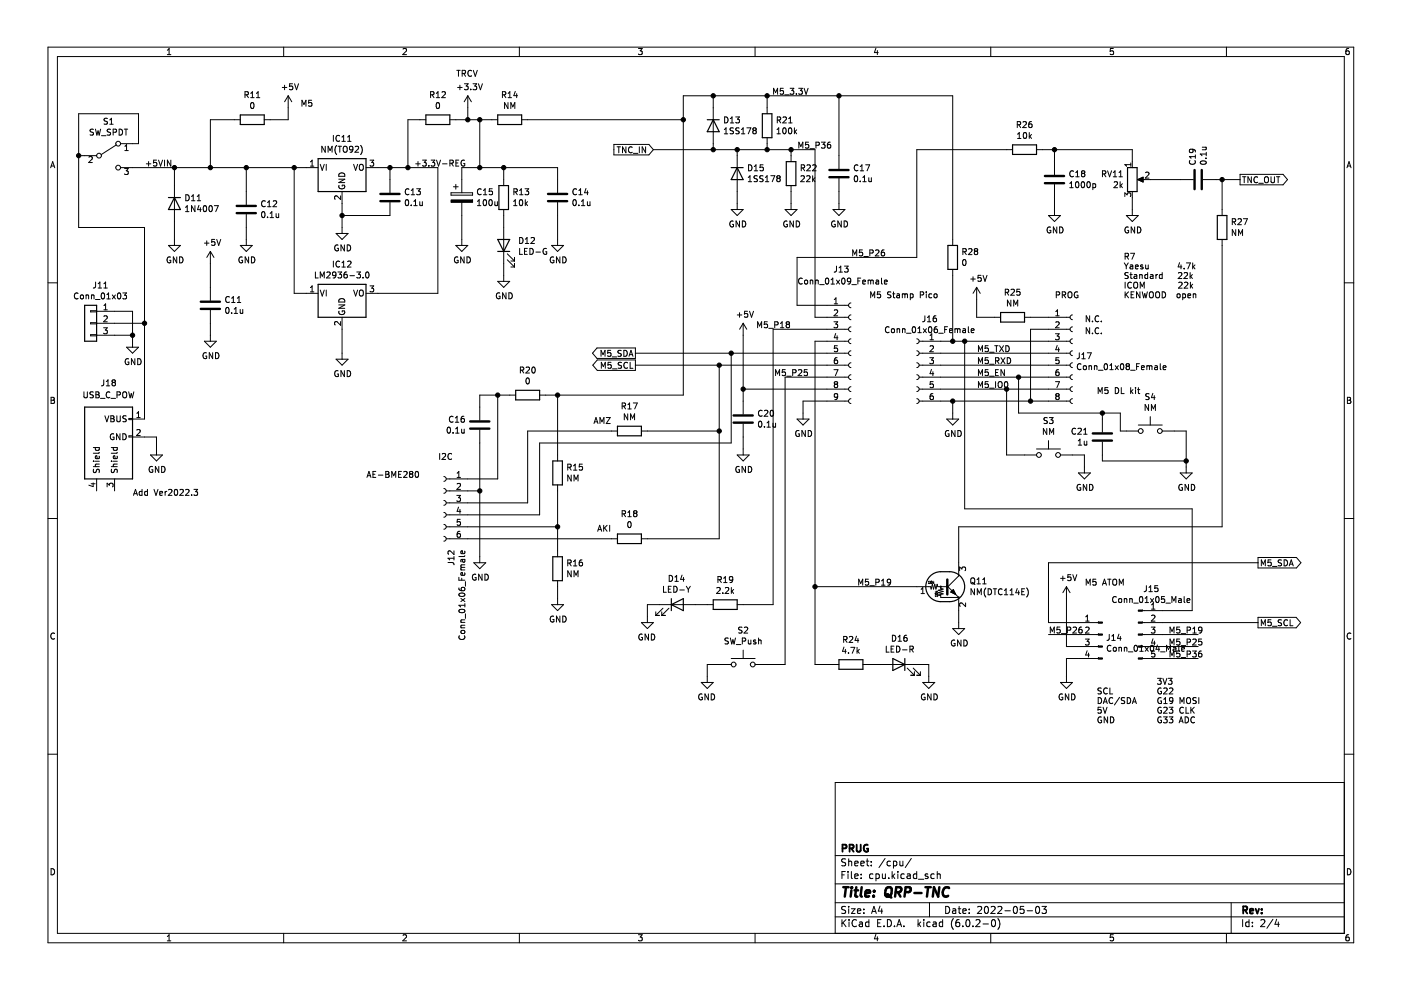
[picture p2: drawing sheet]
<svg xmlns="http://www.w3.org/2000/svg" width="297mm" height="210mm" viewBox="0 0 297 210" stroke-linecap="round" stroke-linejoin="round" font-family="sans-serif">
<path d="M.2 0h296.9v209.9h-296.9z" fill-rule="evenodd" fill="#fff" stroke="#fff" stroke-width=".21"/>
<g fill="none" stroke="#000" stroke-width=".21">
<path d="M10.2 10h276.8v189.9h-276.8zM12.2 12h272.8v185.9h-272.8zM35.5 11.6h.7M35.5 10.7l.4-.4v1.3M53.2 19.8l.3-.4v1.3M54.4 19.8l.3-.4v1.3M59.9 18.5h.9M60.1 10v2M60.3 18.1v.9M62 17.8h-.6v.6l.6-.1v.6l-.2 .1-.4-.1M62.4 17.8l.5 1.2 .4-1.2M85.5 10.4l.4-.1 .3 .4-.8 .9h.8"/>
<path d="M92.5 19.8l.4-.4v1.3M93.7 19.6l.5-.2 .2 .4-.8 .9h.8M96.8 14.9h.8M97 18.5h1M97.2 14.9v1.3M97.5 18.1v.9M98 15.6l.6-.1 .1-.5-.7-.1v1.3M98.3 15.6l.4 .6M98.5 17.8h.8l-.5 .4 .4 .2v.5l-.2 .1-.5-.1M99.8 18.9v.1M100 15a.56 .56 0 0 0-.8 .5 .56 .56 0 0 0 .8 .6M100.3 17.8h.8l-.5 .4 .4 .2v.5l-.2 .1-.5-.1"/>
<path d="M100.3 14.9l.5 1.3 .4-1.3M101.4 17.8l.5 1.2 .4-1.2M107.7 19.8l.4-.4v1.3M109.2 19.4l-.3 .9h.8M109.5 19.9v.8M110.1 10v2M135.4 10.3h.8l-.5 .5 .4 .1v.6l-.2 .1-.5-.1M160.1 10v2M164 20v-1.3l.4 .9 .5-.9v1.3M166.1 18.7h-.6l-.1 .6h.6l.1 .6-.2 .1-.5-.1M167.5 18.7h.8l-.4 .5 .3 .1v.6l-.1 .1-.6-.1M168.9 19.9v.1"/>
<path d="M169.3 18.7h.8l-.4 .5 .4 .1v.6l-.2 .1-.6-.1M170.5 18.7l.4 1.3 .4-1.3M185.7 10.2l-.3 .9h.8M186 10.7v.9M210.1 10v2M236 10.3h-.6v.6l.6-.1v.7l-.1 .1-.5-.1M260 10v2M286 10.3h-.4l-.2 .3-.1 .7 .3 .3 .4-.1v-.7h-.4l-.3 .2M10.7 35.6l.5-1.3 .4 1.3M10.9 35.2h.6M16.7 33h3.8M18.9 33.3l.4-.1 .3 .4-.8 .9h.8"/>
<path d="M19.8 27.4l-.6 .1v.4l.5 .2 .1 .3-.2 .3-.5-.1M20.2 27.4l.3 1.3 .3-1 .2 1 .3-1.3M21.5 28.8h1M22.8 25.1h-.5l-.2 .2 .1 .3 .5 .3v.3l-.6 .1M23.3 26.3h.7M23.3 25.4l.3-.3v1.2M23.4 27.4l-.6 .1v.4l.5 .2 .1 .3-.2 .3-.5-.1M24 28h.6l.1-.5-.7-.1v1.3M24.7 30.7l-3.2 2M25.3 27.4a.64 .64 0 0 1 .7 .6 .64 .64 0 0 1-.7 .7zM25.6 30.5h3.8v-6.4h-12.7v24.1h13.9v40.6h-2.5M25.6 35.5h41.8"/>
<path d="M26.3 27.4h.8M26.4 35.7h.8l-.4 .5 .3 .1v.6l-.1 .1-.6-.1M26.5 31.9h.7M26.5 31l.3-.3v1.2M26.7 27.4v1.3M31 34.7h1M31.5 34.3v.9M33.2 33.9h-.6l-.1 .7 .6-.1 .1 .6-.2 .1-.5-.1M33.6 33.9l.4 1.3 .5-1.3M34.9 33.9v1.3M36.2 33.9v1.3l-.7-1.3v1.3M37 35.5v16.5"/>
<path d="M50.9 25.4h-6.3v10.1M51.9 20.1l.6-.1 .1-.4-.7-.2v1.3M52.2 35.5v7.9M52.2 20.1l.5 .6M53.2 20.7h.7M53.2 21.9l.2-.2a.68 .68 0 0 1 .5 .7 .68 .68 0 0 1-.5 .6l-.3-.5zM54.4 20.7h.7M61.1 20.3v5.1h-5.1M61.1 20.3l-.8 1.3M61.1 20.3l.8 1.3M62.4 35.5v26.7h5M64 22.5v-1.2l.4 .9 .5-.9v1.2"/>
<path d="M65.8 34.3l.4-.3v1.2M65.8 35.2h.7M66.1 21.3h-.6l-.1 .6 .6-.1 .1 .6-.2 .1-.5-.1M67.9 34.8l.4 1.3 .4-1.3M69 31v1.3l-.8-1.3v1.3M69.2 34.8v1.3M69.6 32.3v-1.3l.4 .9 .4-.9v1.3M70.7 28.7v1.3M71.4 30.8a1.46 1.46 0 0 0 0 2M71.7 31h.7M71.8 38h1.3l-1.3 .7h1.3M71.9 39.3a.58 .58 0 0 0 .6 .8 .58 .58 0 0 0 .5-.8h-.4v.2"/>
<path d="M72 36.8a.66 .66 0 0 1 .8-.1 .66 .66 0 0 1 .3 .7h-1.3zM72 28.8a.56 .56 0 0 0-.8 .5 .56 .56 0 0 0 .8 .5M72 31v1.3M72.5 29.1l.4-.4v1.3M72.5 30h.7M72.8 31.2l.3-.2a.43 .43 0 0 1 .5 .4v.5a.42 .42 0 0 1-.4 .4 .42 .42 0 0 1-.4-.4zM73.7 29.1l.4-.4v1.3M73.7 30h.7M74.8 31.6l-.2 .2-.4-.1v-.6l.4-.1 .2 .3v.7l-.2 .2-.4 .1M75 34.8l.4 1.3 .4-1.3M75.3 31.1l.5-.1 .2 .4-.8 .9h.8M76.2 35l.3-.2a.43 .43 0 0 1 .5 .5v.4a.42 .42 0 0 1-.4 .4 .42 .42 0 0 1-.4-.4z"/>
<path d="M76.5 30.8a1.46 1.46 0 0 1 0 2M77.6 35.5h15.2v26.7h-15.2M78.4 34h.8l-.4 .4 .4 .2v.5l-.2 .1-.6-.1M82.7 35.5v5.4M88.1 34.7h1M88.6 34.3v.9M89.6 33.9h.8l-.4 .5 .3 .2v.5l-.2 .1-.5-.1M90.3 25.4h-3.8v10.1M90.9 35.1v.1M91.3 20.1l.6-.1 .1-.4-.7-.2v1.3M91.4 33.9h.8l-.4 .5 .3 .2v.5l-.2 .1-.5-.1M91.6 20.1l.4 .6"/>
<path d="M92.5 20.7h.7M92.6 33.9l.4 1.3 .4-1.3M92.6 21.9l.2-.2a.68 .68 0 0 1 .4 .7 .68 .68 0 0 1-.4 .6l-.3-.5zM93.8 34.7h1M95.4 25.4h10.1M95.4 34.6h.6l.1-.5-.7-.2v1.3M95.7 34.6l.4 .6M96.1 39.6h1M96.6 39.1v1M96.7 34.6h.4M97.3 33.9h-.6v1.3h.6M98.5 34a.58 .58 0 0 0-.8 .6 .58 .58 0 0 0 .8 .5v-.4h-.2"/>
<path d="M99.2 20.3l-.8 1.3M99.2 20.3v5.1M99.2 20.3l.7 1.3M101.7 25.4v10.1M106.5 20.1l.6-.1 .1-.4-.7-.2v1.3M106.8 35.5v3.8M106.8 20.1l.4 .6M107.7 21.7v1.3l-.7-1.3v1.3M107.7 20.7h.8M108.3 23v-1.3l.4 1 .5-1v1.3M110.6 25.4h34.3M124.2 40l-.3 .9h.8"/>
<path d="M130.2 30.6h7.4l.9 1.1-.9 1.1h-7.4zM130.8 31.1h.8M131.2 31.1v1.3M132.7 31.1v1.3l-.7-1.3v1.3M134 31.2a.56 .56 0 0 0-.8 .6 .56 .56 0 0 0 .8 .5M134.3 32.5h.9M135.5 31.1v1.3M136.9 31.1v1.3l-.7-1.3v1.3M138.5 31.7h34.3v35.6h7.1M151.2 20.3v11.4M153.6 28.4h.7M153.6 27.5l.3-.4v1.3"/>
<path d="M153.6 24.8a.64 .64 0 0 1 .8 .6 .64 .64 0 0 1-.8 .7zM154.8 26.1h.8M154.8 25.2l.4-.4v1.3M155.5 27.2h-.7v.4l.6 .2 .1 .3-.2 .3-.5-.1M156 24.8h.8l-.4 .5 .3 .1v.5l-.2 .2-.5-.2M156.3 31.7v12.7M156.7 27.2l-.5-.1-.2 .2 .1 .3 .6 .3v.4h-.7M157.2 27.5l.4-.4v1.3M157.2 28.4h.7M158.3 27.1h.9l-.6 1.3M158.6 38.5h.8M158.6 37.6l.4-.3v1.2"/>
<path d="M158.7 34.9a.64 .64 0 0 1 .7 .7 .64 .64 0 0 1-.7 .6zM159.9 27.6l-.3-.2 .3-.3h.2l.2 .2-.2 .3M159.9 27.6l-.3 .3v.2l.3 .3h.2l.2-.3v-.3l-.2-.2M159.9 27.6h.2M159.9 35.3l.4-.4v1.3M159.9 36.2h.7M160.6 37.3l-.7 .1v.3l.6 .3 .1 .3-.3 .2h-.4M161.8 37.3h-.5l-.2 .2 .1 .3 .5 .2v.4l-.6 .1M161.8 34.9h-.6l-.1 .7 .6-.1 .1 .6-.2 .1-.5-.1M162.3 38.5h.7M162.3 37.6l.3-.3v1.2M162.6 20.3v3.8"/>
<path d="M162.6 29.2v2.5M163.4 37.3h.9l-.6 1.2M164.7 28.4h.8M164.7 27.5l.4-.4v1.3M164.8 25.5l.6-.1 .1-.5-.7-.1v1.3M164.9 37.8l-.2-.2 .2-.3h.4l.1 .2-.2 .3M164.9 37.8l-.2 .2v.3l.2 .2h.4l.1-.2v-.4l-.2-.1M164.9 37.8h.3M165.1 25.5l.4 .6M166 24.9l.5-.1 .2 .4-.7 .9h.7M166.1 27.2l.2-.1a.68 .68 0 0 1 .4 .6 .68 .68 0 0 1-.4 .7l-.3-.5zM166.4 20.1h.9"/>
<path d="M167.2 26.1h.7M167.2 25.2l.4-.4v1.3M167.3 27.2l.2-.1a.68 .68 0 0 1 .4 .6 .68 .68 0 0 1-.4 .7l-.3-.5zM167.7 31.7v2.6M167.7 39.3v5.1M168.4 27.1v1.3M168.6 27.9l.3 .5M168.9 27.5l-.5 .5M169.4 31.4v-1.3l.4 .9 .4-.9v1.3M169.8 37.4l.5-.1 .2 .3-.7 .9h.7M169.9 35.6h.6v-.5l-.6-.2v1.3M170.2 35.6l.4 .6"/>
<path d="M171 37.4l.5-.1 .3 .3-.8 .9h.8M171.1 35.1l.5-.2 .2 .4-.8 .9h.8M171.4 30.1h-.6v.6h.6v.6l-.2 .1-.4-.1M171.7 31.5h1M172.3 37.3v1.2M172.3 35.1l.5-.2 .2 .4-.8 .9h.8M172.4 38l.4 .5M172.8 37.7l-.5 .5M173 30.8l.6-.1 .1-.4-.7-.2v1.3M174.1 30.1h.8l-.4 .5 .4 .1v.6l-.2 .1-.6-.1M176 30.1l-.3 .1-.2 .2-.1 .8 .3 .2 .4-.1-.1-.6-.3-.1-.3 .3M177.9 20.3v15.5"/>
<path d="M177.9 37.8v6.6M181.2 37.4l.2-.1a.68 .68 0 0 1 .5 .6 .68 .68 0 0 1-.5 .6l-.3-.5zM181.9 35.1a.56 .56 0 0 0-.8 .5 .56 .56 0 0 0 .8 .5M182.4 36.2h.7M182.4 35.3l.3-.4v1.3M182.4 38.4v.1M182.9 38.5h.8M182.9 37.6l.4-.3v1.2M183.5 34.9h.9l-.6 1.3M184.2 37.7l.1 .8 .4-.1M184.7 37.7v.8M214.7 31.7h-20.3v22.9h-25.4v10.1h10.9"/>
<path d="M215.7 26.4h.6v-.5l-.6-.1v1.3M215.7 29.4h.8M215.7 28.5l.4-.4v1.3M216 26.4l.4 .7M216.9 25.9l.5-.1 .2 .3-.8 1h.8M217.1 28.2l.2-.1a.68 .68 0 0 1 .4 .6 .68 .68 0 0 1-.4 .7 .84 .84 0 0 1-.2-1.2zM218.2 28.1v1.3M218.3 28.9l.4 .5M218.7 25.8h-.4l-.1 .3-.1 .7 .2 .3 .5-.2-.1-.6h-.4l-.2 .2M218.7 28.5l-.5 .5M219.8 31.7h20.3v3.8M223.6 31.7v5.4"/>
<path d="M223.6 39.1v6.6M226.8 38.9l.4-.4v1.3M226.8 39.8h.7M227.6 36.3a.56 .56 0 0 0-.8 .6 .56 .56 0 0 0 .8 .5M228.1 37.5h.7M228.1 36.6l.3-.4v1.3M228.2 38.6l.1-.1a.68 .68 0 0 1 .5 .7 .68 .68 0 0 1-.5 .6 .84 .84 0 0 1-.1-1.2zM229.3 38.6l.2-.1a.68 .68 0 0 1 .5 .7 .68 .68 0 0 1-.5 .6l-.3-.5zM229.5 36.8l-.2-.3 .2-.3h.3l.2 .3-.2 .3M229.5 36.8l-.2 .2v.4l.2 .1h.3l.2-.3v-.3l-.2-.1M229.5 36.8h.3M230.6 38.6l.1-.1a.68 .68 0 0 1 .5 .7 .68 .68 0 0 1-.5 .6l-.3-.5z"/>
<path d="M231.7 39l.4-.1 .2 .3-.1 .5h-.5M231.7 38.9v1.3M233.7 36.9l.6-.1 .1-.5-.7-.1v1.3M234 36.9l.5 .6M234.8 36.2l.5 1.3 .4-1.3M236 37.5h.8M236 36.6l.4-.4v1.3M236.2 38.6l.5-.1 .2 .4-.7 .9h.7M237.2 37.5h.8M237.2 36.6l.4-.4v1.3M237.5 38.5v1.3M237.6 39.3l.4 .5"/>
<path d="M238 38.9l-.5 .5M239.8 34.9h-1.3l.3 .4M239.8 34.5v.8M241.2 38.1l1.2-.5v1zM241.6 38.1h11.4M242.9 36.6l.5-.1 .2 .4-.8 .9h.8M252.3 34.1a.56 .56 0 0 0 .5 .7 .56 .56 0 0 0 .5-.7M252.7 31.6l.3 .3-.1 .3-.6 .1-.1-.4 .2-.3 .7 .1 .3 .2v.3M253.4 33.2h-1.2l.3 .4M253.4 32.8v.8M254.6 34.2a.61 .61 0 0 1 .7-.2 .61 .61 0 0 1 .4 .7 .75 .75 0 0 1-1.2-.3zM254.9 31.2h.8"/>
<path d="M255 38.1h7.9M255.6 31.2l.1 .5-.8 .1M255.6 33.6h.1M255.7 32.3v.7M255.7 32.7h-1.2l.3 .3M259.1 38.1v7.6M262.9 37h9.1l1 1.1-1 1.1h-9.1zM263.4 37.5h.8M263.8 37.5v1.2M265.3 37.5v1.2l-.7-1.2v1.2M266.6 37.6a.56 .56 0 0 0-.8 .5 .56 .56 0 0 0 .8 .5M266.9 38.9h.9"/>
<path d="M268.1 37.7l.3-.2a.43 .43 0 0 1 .5 .4v.4a.42 .42 0 0 1-.4 .5 .42 .42 0 0 1-.4-.5zM269.5 37.5v1l.2 .2h.3l.2-.2v-1M270.6 37.5h.8M271 37.5v1.2M285.6 35.6l.4-1.3 .4 1.3M285.7 35.2h.6M10.2 60h2M20.3 59.8l-.1 1.1-.4 .2M35.7 52h2.6l-1.3 1.3zM36.1 54.5a.58 .58 0 0 0-.7 .6 .58 .58 0 0 0 .8 .5v-.4h-.2M37.5 54.5v1.2l-.8-1.2v1.2M38.1 54.5a.64 .64 0 0 1 .7 .6 .64 .64 0 0 1-.7 .6z"/>
<path d="M39.3 44.9h.8M39.3 44l.4-.4v1.3M39.4 41.3a.64 .64 0 0 1 .7 .6 .64 .64 0 0 1-.7 .7zM40.6 42.6h.7M40.6 41.7l.4-.4v1.3M41.3 43.6v1.3l-.7-1.3v1.3M41.8 42.6h.7M41.8 41.7l.4-.4v1.3M42.2 43.5l-.3 .9h.8M42.5 44v.9M43.2 43.7l.2-.1a.68 .68 0 0 1 .4 .6 .68 .68 0 0 1-.4 .7l-.3-.5zM43.3 51.5h1"/>
<path d="M43.8 51.1v.9M44.4 43.7l.2-.1a.68 .68 0 0 1 .4 .6 .68 .68 0 0 1-.4 .7l-.3-.5zM44.6 53.3v10.4M44.6 53.3l-.8 1.3M44.6 53.3l.8 1.3M45.4 43.6h.9l-.6 1.3M45.5 50.8h-.6v.6l.6-.1v.6l-.2 .1-.4-.1M45.9 50.8l.5 1.2 .4-1.2M50.9 52h2.6l-1.3 1.3zM51.4 54.5a.58 .58 0 0 0-.8 .6 .58 .58 0 0 0 .8 .5v-.4h-.2M52.2 45.4v6.6M52.7 54.5v1.2l-.7-1.2v1.2"/>
<path d="M53.3 54.5a.64 .64 0 0 1 .7 .6 .64 .64 0 0 1-.7 .6zM55.6 45l.2-.1a.68 .68 0 0 1 .4 .6 .68 .68 0 0 1-.4 .6l-.3-.4zM56.2 42.7a.56 .56 0 0 0-.8 .5 .56 .56 0 0 0 .8 .5M56.7 46v.1M56.7 43.8h.8M56.7 42.9l.4-.3v1.2M57.3 46.1h.7M57.3 45.2l.3-.3v1.2M57.9 42.7l.5-.1 .3 .3-.8 .9h.8M58.5 45.3l.1 .8 .5-.1M59.1 45.3v.8M66.9 57.7v1.2h.6"/>
<path d="M67.9 58.9v-1.2l.4 .9 .4-.9v1.2M69.3 57.8l.5-.1 .2 .3-.8 .9h.8M70.7 55.4v1.2M71.2 58.2l-.2 .3-.4-.1v-.6l.4-.1 .2 .2v.7l-.2 .3h-.4M71.3 49.5h2.5l-1.3 1.3zM71.6 57.7h.8l-.4 .4 .4 .2v.5l-.2 .1-.6-.1M71.7 52a.58 .58 0 0 0-.8 .6 .58 .58 0 0 0 .8 .5v-.4h-.2M72 55.5a.56 .56 0 0 0-.8 .5 .56 .56 0 0 0 .8 .5M72.2 41.5v.8l-.9-.8-.4 .3 .2 .4M72.5 56.6h.7M72.5 55.7l.4-.3v1.2M72.5 40.6v8.9"/>
<path d="M73 51.9v1.3l-.7-1.3v1.3M73.5 57.7h-.3l-.2 .3-.1 .7 .3 .2 .4-.1-.1-.6-.3-.1-.3 .3M73.6 51.9a.64 .64 0 0 1 .8 .7 .64 .64 0 0 1-.8 .6zM73.7 55.5l.5-.1 .2 .3-.8 .9h.8M74.2 58.5h1M75.6 57.7h.8l-.4 .4 .4 .2v.5l-.2 .1-.6-.1M77 58.8v.1M77.6 57.8l.2-.1a.68 .68 0 0 1 .5 .6 .68 .68 0 0 1-.5 .6l-.3-.4zM82.7 42.9v2.8h-10.2M86 42.5l.2-.2a.68 .68 0 0 1 .5 .7 .68 .68 0 0 1-.5 .6l-.3-.5zM86.7 40.1a.56 .56 0 0 0-.8 .6 .56 .56 0 0 0 .8 .5M87.2 41.3h.7"/>
<path d="M87.2 43.5v.1M87.2 40.4l.4-.4v1.3M87.7 43.6h.8M87.7 42.7l.4-.4v1.3M88.3 40h.8l-.4 .5 .4 .1v.6l-.2 .1-.6-.1M89 42.8l.1 .7h.4M89.5 42.8v.8M95.6 40.9h4.6v.5h-4.6zM96.6 52h2.6l-1.3 1.3zM97.1 54.5a.58 .58 0 0 0-.8 .6 .58 .58 0 0 0 .8 .5v-.4h-.2M97.9 40.9v-5.4h20.3v5.4M97.9 42.9v9.1"/>
<path d="M98.4 54.5v1.2l-.7-1.2v1.2M99 54.5a.64 .64 0 0 1 .7 .6 .64 .64 0 0 1-.7 .6zM101.2 43.6h.8M101.2 42.7l.4-.4v1.3M102 40.1a.56 .56 0 0 0-.8 .6 .56 .56 0 0 0 .8 .5M102.5 41.3h.7M102.5 40.4l.4-.4v1.3M102.6 42.5l.1-.2a.68 .68 0 0 1 .5 .7 .68 .68 0 0 1-.5 .6l-.3-.5zM103.8 42.5l.1-.2a.68 .68 0 0 1 .5 .7 .68 .68 0 0 1-.5 .6l-.3-.5zM104.4 40h-.6l-.1 .6h.6l.1 .6-.2 .1-.5-.1M104.9 42.8l.1 .7h.5M105.5 42.8v.8"/>
<path d="M105.5 59.7h2.6l-1.3 1.2zM106.8 44.4v15.3M107.6 55.1l1.5 1.5M107.6 53.8l1.5 1.5M108.3 56.6h.8M108.3 55.3h.8M108.9 43.6h.7M108.9 42.7l.4-.4v1.3M109 40.7l.6-.1v-.5l-.6-.1v1.3M109.1 54.6v.7M109.1 55.8v.8M109.3 40.7l.4 .6"/>
<path d="M110.2 41.3h.7M110.2 40.4l.3-.4v1.3M110.2 50.4a.64 .64 0 0 1 .7 .6 .64 .64 0 0 1-.7 .6zM110.2 52.7v1.2h.6M110.2 42.5l.2-.2a.68 .68 0 0 1 .4 .7 .68 .68 0 0 1-.4 .6l-.3-.5zM111.2 53.3h.4M111.3 40h.8l-.4 .5 .3 .1v.6l-.1 .1-.6-.1M111.4 42.3v1.3M111.4 51.6h.7M111.4 50.7l.3-.3v1.2M111.5 43.1l.4 .5M111.8 52.7h-.6v1.2h.6"/>
<path d="M111.9 42.8l-.5 .4M112.3 52.7a.64 .64 0 0 1 .8 .6 .64 .64 0 0 1-.8 .6zM112.6 50.5l.5-.1 .2 .3-.8 .9h.8M113.6 53.5h1M115.9 52.7a.58 .58 0 0 0-.8 .6 .58 .58 0 0 0 .8 .5v-.4h-.2M117 52h2.5l-1.3 1.3zM117.4 54.5a.58 .58 0 0 0-.8 .6 .58 .58 0 0 0 .8 .5v-.4h-.2M118.2 42.9v9.1M118.7 54.5v1.2l-.7-1.2v1.2M119.3 54.5a.64 .64 0 0 1 .7 .6 .64 .64 0 0 1-.7 .6zM121.6 42.5l.2-.2a.68 .68 0 0 1 .4 .7 .68 .68 0 0 1-.4 .6l-.3-.5zM122.2 40.1a.56 .56 0 0 0-.7 .6 .56 .56 0 0 0 .7 .5"/>
<path d="M122.7 41.3h.8M122.7 40.4l.4-.4v1.3M122.7 43.5v.1M123.3 43.6h.7M123.3 42.7l.3-.4v1.3M124.5 42.8l.1 .7h.5M124.5 40.4v.9M125.1 42.8v.8M155 44.4h2.6l-1.3 1.3zM155.5 46.9a.58 .58 0 0 0-.8 .6 .58 .58 0 0 0 .8 .5v-.4h-.2M156.8 46.9v1.2l-.7-1.2v1.2M157.4 46.9a.64 .64 0 0 1 .7 .6 .64 .64 0 0 1-.7 .6z"/>
<path d="M166.5 44.4h2.5l-1.3 1.3zM166.9 46.9a.58 .58 0 0 0-.8 .6 .58 .58 0 0 0 .8 .5v-.4h-.2M168.2 46.9v1.2l-.7-1.2v1.2M168.8 46.9a.64 .64 0 0 1 .7 .6 .64 .64 0 0 1-.7 .6zM170.1 59.1a.56 .56 0 0 0-.8 .5 .56 .56 0 0 0 .8 .5M170.6 59.5l.2-.1 .4 .1-.1 .7-.5-.1zM171.8 59.4v.8M171.8 59.5l.5-.1v.8M172.9 59.5l.5-.1 .1 .8M172.9 59.4v.8M175.1 59.1l.2-.1a.68 .68 0 0 1 .4 .6 .68 .68 0 0 1-.4 .6l-.3-.5zM176.2 59.3l.4-.3v1.2"/>
<path d="M176.6 44.4h2.5l-1.2 1.3zM177 46.9a.58 .58 0 0 0-.7 .6 .58 .58 0 0 0 .8 .5v-.4h-.2M177.4 59.4l.6 .8M177.4 56.4l-.1 1.1-.4 .2M177.9 57.7h.7M177.9 56.8l.4-.4v1.3M178 59.4l-.6 .8M178.4 46.9v1.2l-.8-1.2v1.2M178.6 59.1l.1-.1a.68 .68 0 0 1 .5 .6 .68 .68 0 0 1-.5 .6l-.3-.5zM179 46.9a.64 .64 0 0 1 .7 .6 .64 .64 0 0 1-.7 .6zM179 56.4h.8l-.4 .5 .4 .1v.6l-.2 .1-.6-.1M180.4 59.5l-.3 .2h-.3l-.1-.6 .4-.1 .3 .2-.1 .7-.2 .3h-.3"/>
<path d="M180.8 54.3v-1.3l.4 .9 .4-.9v1.3M181.9 59.6h.4M182.5 59h-.6v1.2M182.9 53h-.7v.6l.6-.1 .1 .6-.2 .2-.5-.2M182.9 59.8l.6-.1v-.3h-.4l-.2 .2 .1 .6h.5M183.2 54.4h.9M184.1 59.5l.3-.1 .2 .2M184.1 59.4v.8M184.4 53.7l.6-.1 .1-.5-.7-.1v1.3M184.6 59.6l.2-.2h.3v.8M184.6 59.6v.6M185.6 53.1l.5-.1 .3 .4-.8 .9h.8"/>
<path d="M185.8 59.4h.4l.1 .8M186.3 59.7l-.6 .2 .2 .3h.4M186.9 59v1l.2 .2M187.4 53h-.3l-.2 .3-.1 .7 .3 .3 .4-.2-.1-.6h-.3l-.3 .2M187.5 59.8l.6-.1-.1-.3h-.3l-.2 .2 .1 .6h.4M202 52v-31.7h-57.1v63.5h-30.5M202 57.1v15.2M204.2 53.4l.6-.1v-.5l-.6-.1v1.3M204.2 55.1l.2-.1a.68 .68 0 0 1 .4 .7 .68 .68 0 0 1-.4 .6l-.3-.5zM204.5 53.4l.4 .6M205.4 52.8l.4-.1 .3 .4-.8 .9h.8M205.8 59.2h1"/>
<path d="M206.3 58.7v.9M206.8 53.3l-.2-.3 .2-.3h.3l.2 .3-.2 .3M206.8 53.3h.3M206.8 53.3l-.2 .2v.4l.2 .1h.3l.2-.3-.1-.3-.1-.1M208 58.4h-.6l-.1 .6 .6-.1 .1 .6-.2 .1-.5-.1M208.4 58.4l.4 1.2 .5-1.2M222.3 45.7h2.5l-1.2 1.3zM222.7 48.2a.58 .58 0 0 0-.7 .6 .58 .58 0 0 0 .8 .5v-.5h-.3M224.1 48.1v1.3l-.8-1.3v1.3M224.7 48.1a.64 .64 0 0 1 .7 .7 .64 .64 0 0 1-.7 .6zM238.4 55.7l.4 .7M238.5 41.7v-.8l.5 .4 .1-.4h.5l.2 .2-.2 .6"/>
<path d="M238.5 54.4l.7-.1v-.5l-.7-.1v1.3M238.5 59.8v1.3M238.8 56.4v.6M238.8 45.7h2.5l-1.2 1.3zM238.9 54.4l.4 .6M239.2 57.8l-.7 .1v.4l.6 .2 .1 .3-.2 .3-.5-.1M239.2 55.7l-.4 .7M239.2 48.2a.58 .58 0 0 0-.7 .6 .58 .58 0 0 0 .8 .5v-.5h-.3M239.6 58.2h.5M239.6 56.2h.5l.1 .8M239.7 53.7h.8l-.5 1.3M239.8 57.8v1.1l.3 .2"/>
<path d="M239.9 60a.56 .56 0 0 0-.8 .5 .56 .56 0 0 0 .8 .5M240.1 40.6v5.1M240.2 56.5l-.6 .2 .2 .3h.4M240.5 58.3h.5v.8M240.6 48.1v1.3l-.8-1.3v1.3M240.7 56.6l.6-.1v-.3h-.4l-.2 .1 .1 .7h.5M241 58.5l-.6 .3 .2 .3 .4-.1M241.2 48.1a.64 .64 0 0 1 .7 .7 .64 .64 0 0 1-.7 .6zM241.6 58.3h.5l.1 .8M241.6 58.2v.9M242.3 56.2h-.3l-.2 .1 .1 .2 .4 .2v.3h-.5M242.9 56.2l.1 .8 .4-.1"/>
<path d="M243.3 58.3l-.3-.1-.3 .3 .1 .5h.5M243.3 57.8v1.3M243.4 56.2v.8M243.9 58.3h.5l.1 .8M244.5 58.5l-.6 .3 .1 .3 .5-.1M245.1 58.2v.9M245.4 58.2l-.3 .3M246.4 58.3l-.4-.1-.2 .3 .1 .5h.5M246.4 57.8v1.3M249.9 57.9l.4-.1 .3 .3-.8 1h.8M249.9 60l.5-.2 .2 .4-.7 .9h.7M250.1 55.7l-.3 .9h.8"/>
<path d="M250.4 56.2v.8M251.1 57.9l.4-.1 .3 .3-.8 1h.8M251.1 56.9v.1M251.1 60l.5-.2 .2 .4-.7 .9h.7M251.5 55.7h.9l-.6 1.3M252.3 57.8v1.3M252.4 59.8v1.3M252.4 58.6l.4 .5M252.8 58.2l-.5 .5M252.9 55.7v1.3M253 56.5l.4 .5M253.4 56.2l-.5 .5"/>
<path d="M259.1 50.8v60.9h-55.8v10.4l-2.6 2.5M261.3 47h.6v-.5l-.6-.1v1.2M261.6 47l.4 .6M262 48.7v1.2l-.7-1.2v1.2M262.5 46.5l.5-.1 .2 .3-.8 .9h.8M262.6 49.9v-1.2l.4 .9 .4-.9v1.2M263.6 46.4h.9l-.6 1.2M285 60h2M16.6 62.2a.56 .56 0 0 0-.8 .5 .56 .56 0 0 0 .8 .6M17.2 62.6l.3-.1 .2 .3v.3l-.2 .3-.5-.3zM18.2 62.7l.5-.1 .1 .8M18.2 62.5v.9"/>
<path d="M19.2 65.9h1.3v.2h-1.3zM19.2 68.4h1.3v.3h-1.3zM19.2 71h1.3v.2h-1.3zM19.4 62.7l.5-.1v.8M19.4 62.5v.9M20.2 63.5h1M20.5 66h7.6v7.6M20.5 68.5h10.1M20.5 71.1h7.6M20.8 61.1h.7M20.8 60.2l.4-.4v1.3M21.6 62.2l.2-.1a.68 .68 0 0 1 .4 .6 .68 .68 0 0 1-.4 .7l-.4-.5z"/>
<path d="M22 69.5h.8l-.5 .5 .4 .1v.5l-.2 .2-.5-.2M22 60.2l.4-.4v1.3M22 61.1h.7M22 67.1l.5-.1 .3 .3-.8 .9h.8M22 65.7h.8M22 64.8l.4-.4v1.3M22.7 63.4h.7M22.7 62.5l.3-.4v1.3M23.8 62.5l.7 .9M24.5 62.5l-.7 .9M25 62.2l.2-.1a.68 .68 0 0 1 .4 .6 .68 .68 0 0 1-.4 .7l-.3-.5zM26 62.1h.8l-.4 .5 .4 .1v.6l-.2 .1-.6-.1"/>
<path d="M26.8 73.6h2.6l-1.3 1.3zM27.3 76.1a.58 .58 0 0 0-.8 .6 .58 .58 0 0 0 .8 .5v-.4h-.2M28.6 76v1.3l-.7-1.3v1.3M29.2 76a.64 .64 0 0 1 .7 .7 .64 .64 0 0 1-.7 .6zM43.3 72.3h2.6l-1.3 1.3zM43.8 74.8a.58 .58 0 0 0-.8 .6 .58 .58 0 0 0 .8 .5v-.4h-.2M44.6 65.7v6.6M45.1 74.8v1.2l-.7-1.2v1.2M45.7 74.8a.64 .64 0 0 1 .7 .6 .64 .64 0 0 1-.7 .6zM48 65.3l.1-.1a.68 .68 0 0 1 .5 .6 .68 .68 0 0 1-.5 .6l-.3-.4zM48.6 63a.56 .56 0 0 0-.8 .5 .56 .56 0 0 0 .8 .5M49.1 64.1h.7"/>
<path d="M49.1 63.2l.4-.3v1.2M49.1 66.3v.1M49.7 66.4h.7M49.7 65.5l.3-.3v1.2M50.3 64.1h.7M50.3 63.2l.4-.3v1.2M50.9 65.6l.1 .8 .5-.1M51.5 65.6v.8M65.8 61.9h.7M65.8 61l.4-.4v1.3M67.9 61.5l.4 1.3 .4-1.3M69.2 61.5v1.3"/>
<path d="M71.3 76.2h2.5l-1.3 1.2zM71.7 78.6a.58 .58 0 0 0-.8 .6 .58 .58 0 0 0 .8 .5v-.4h-.2M71.8 64.6h1.3l-1.3 .8h1.3M71.9 66a.58 .58 0 0 0 .6 .7 .58 .58 0 0 0 .5-.8h-.4v.3M72 63.4a.66 .66 0 0 1 .8 0 .66 .66 0 0 1 .3 .6h-1.3zM72.2 68.2v.8l-.9-.8-.4 .2 .2 .5M72.5 67.3v8.9M73 78.6v1.3l-.7-1.3v1.3M73.6 78.6a.64 .64 0 0 1 .8 .6 .64 .64 0 0 1-.8 .7zM75 61.5l.4 1.3 .4-1.3M76.2 61.7l.3-.2a.43 .43 0 0 1 .5 .4v.4a.42 .42 0 0 1-.4 .5 .42 .42 0 0 1-.4-.5zM78.4 60.6h.8l-.4 .5 .4 .1v.6l-.2 .1-.6-.1"/>
<path d="M106 62.1a.58 .58 0 0 0-.8 .6 .58 .58 0 0 0 .8 .5v-.4h-.2M107.3 62.1v1.3l-.7-1.3v1.3M107.9 62.1a.64 .64 0 0 1 .7 .6 .64 .64 0 0 1-.7 .7zM110.3 78.5l.6-.1 .1-.5-.7-.1v1.3M110.6 78.5l.5 .6M111.5 77.9l.5-.1 .3 .4-.8 .9h.8M112.9 77.9l.2-.1a.68 .68 0 0 1 .4 .7 .68 .68 0 0 1-.4 .6l-.4-.5zM126.6 73.8h8.1v2.2h-8.1l-1-1.1zM126.6 76.3h8.1v2.2h-8.1l-.9-1.1zM127.4 75.6v-1.3l.5 .9 .4-.9v1.3M127.5 78.1v-1.3l.4 .9 .4-.9v1.3M129.5 74.3h-.6l-.1 .6 .6-.1 .1 .6-.2 .2-.5-.2"/>
<path d="M129.5 76.8h-.6v.6h.6v.6l-.1 .1-.5-.1M129.8 75.7h1M129.9 78.2h.9M131.7 74.3l-.6 .1v.4l.5 .2 .1 .3-.2 .3-.5-.1M131.8 76.9h-.7v.4l.6 .2 .1 .3-.3 .3-.4-.1M132.3 74.3a.64 .64 0 0 1 .7 .6 .64 .64 0 0 1-.7 .7zM133.1 76.9a.56 .56 0 0 0-.8 .6 .56 .56 0 0 0 .8 .5M133.4 75.6l.4-1.3 .4 1.3M133.5 75.2h.6M133.6 76.8v1.3h.6M134.7 77.4h45.2M134.7 74.9h45.2"/>
<path d="M152.5 77.4v36.8h-16.5M155 74.9v19h-40.6v15.3h-19.8M156.3 66.8h1M156.8 66.3v1M157.6 68.5v19.3M157.6 68.5l-.8 1.3M157.6 68.5l.7 1.3M158.5 66h-.6l-.1 .6 .6-.1 .1 .6-.2 .2-.5-.2M158.9 66l.4 1.3 .5-1.3M160.6 69.5v-1.3l.5 .9 .4-.9v1.3M162.7 68.2h-.6l-.1 .6h.6l.1 .6-.2 .1-.5-.1M163 69.6h1"/>
<path d="M164.3 68.9l.6-.1v-.5l-.6-.1v1.3M164.4 79.6v-1.2l.5 .9 .4-.9v1.2M165.5 68.6l.3-.4v1.3M165.5 69.5h.7M166.5 78.4h-.6l-.1 .6 .6-.1 .1 .6-.2 .1-.5-.1M166.8 79.8h1M166.9 68.8l-.2-.3 .2-.3 .4 .1 .1 .2-.2 .3M166.9 68.8l-.2 .2v.2l.2 .3 .4-.1 .1-.2-.1-.3-.1-.1M166.9 68.8h.3M168.1 79h.6v-.5l-.6-.1v1.2M169.3 78.5l.5-.1 .2 .3-.8 .9h.8M171.1 78.4h-.6v.6l.6-.1v.6l-.1 .1-.5-.1"/>
<path d="M173.8 60.4h1M176.2 60.2h.7M176.8 68.2h.8l-.4 .5 .3 .1v.6l-.1 .1-.6-.1M176.8 78.4h.9l-.6 1.3M176.9 65.8l.5-.1 .2 .4-.8 .9h.8M176.9 64.4h.7M176.9 63.5l.3-.4v1.3M177.2 70.7l-.3 .9h.8M177.5 75.8l-.4 .1-.2 .2v.8l.2 .2 .4-.1v-.6l-.4-.1-.2 .3M177.5 71.2v.8M177.5 73.3h-.6v.6l.6-.1v.7l-.1 .1-.5-.1M179.9 72.3h-7.1v68.6h5.1"/>
<path d="M179.9 80h-13.4v60.9h-6.4M179.9 69.8h-16v58.4h-7.6M180.4 79.5a.51 .51 0 0 0-.5 .5 .51 .51 0 0 0 .5 .5M180.4 76.9a.51 .51 0 0 0-.5 .5 .51 .51 0 0 0 .5 .5M180.4 74.4a.51 .51 0 0 0-.5 .5 .51 .51 0 0 0 .5 .5M180.4 71.8a.51 .51 0 0 0-.5 .5 .51 .51 0 0 0 .5 .6M180.4 69.3a.51 .51 0 0 0-.5 .5 .51 .51 0 0 0 .5 .5M180.4 66.8a.51 .51 0 0 0-.5 .5 .51 .51 0 0 0 .5 .5M180.4 64.2a.51 .51 0 0 0-.5 .5 .51 .51 0 0 0 .5 .5M180.6 60.4h1M184.6 63.1v-1.2l.4 .9 .4-.9v1.2M186.7 61.9h-.6l-.1 .6 .6-.1 .1 .6-.2 .1-.5-.1"/>
<path d="M188.5 69.4a.56 .56 0 0 0-.8 .5 .56 .56 0 0 0 .8 .5M188.9 61.9h-.5l-.2 .2 .1 .3 .5 .3v.3l-.6 .1M189 69.8l.2-.1 .4 .1-.1 .7-.5-.1zM189.3 62.3h.4M189.4 61.9v1.1l.3 .1M190.2 62.4h.4l.1 .7M190.2 69.8h.5v.7M190.2 69.7v.8M190.7 62.6l-.6 .2 .2 .3h.4M191.3 62.4l.4-.1 .2 .2M191.3 62.3v.8M191.3 69.8h.5l.1 .7"/>
<path d="M191.3 69.7v.8M191.9 62.5l.1-.2 .3 .1 .1 .7M191.9 62.5v.6M192.2 70.7h1M193 62.3v1.3M193 62.4l.4-.1 .2 .2-.1 .6h-.5M193.5 69.4l.2-.1a.68 .68 0 0 1 .4 .6 .68 .68 0 0 1-.4 .6l-.3-.4zM194.4 79.5a.51 .51 0 0 1 .5 .5 .51 .51 0 0 1-.5 .5M194.4 76.9a.51 .51 0 0 1 .5 .5 .51 .51 0 0 1-.5 .5M194.4 74.4a.51 .51 0 0 1 .5 .5 .51 .51 0 0 1-.5 .5M194.4 71.8a.51 .51 0 0 1 .5 .5 .51 .51 0 0 1-.5 .6M194.6 69.6l.4-.3v1.2"/>
<path d="M194.6 70.5h.7M194.9 72.3h32M194.9 80h32M194.9 77.4h32M194.9 74.9h32M195.1 62.5h.6l.1-.5-.7-.1v1.2M195.8 69.7l.6 .8M196.1 67l-.1 1-.4 .2M196.4 61.9v.1M196.4 62.3v.8M196.4 69.7l-.6 .8M196.6 68.2h.8"/>
<path d="M196.6 67.3l.4-.3v1.2M197 69.4l.1-.1a.68 .68 0 0 1 .5 .6 .68 .68 0 0 1-.5 .6l-.3-.4zM197.1 75.8h.8l-.4 .5 .4 .1v.6l-.2 .1-.6-.1M197.2 72h.7M197.2 71.1l.3-.3v1.2M197.2 73.4l.5-.1 .2 .4-.8 .9h.8M197.5 78.3l-.3 .9h.8M197.5 62.4l-.3-.1-.3 .2 .2 .6h.4M197.8 78.8v.9M198.1 62.4l.2-.1 .3 .1v.7l-.5-.1zM198.4 67h-.3l-.2 .3-.1 .7 .3 .2 .4-.1-.1-.6-.3-.1-.3 .3M198.7 69.3h-.4l-.2 .3v.7l.2 .2 .4-.1v-.6h-.4l-.2 .2"/>
<path d="M199 70.7h1M200.3 69.9h.4M200.9 69.3h-.6v1.2M201.3 70.1l.6-.1v-.2l-.4-.1-.2 .2 .1 .6h.5M202.5 69.7v.8M202.5 69.8l.3-.1 .2 .2M203 69.9v.6M203 69.9l.2-.2 .3 .1 .1 .7M204.2 69.8h.4l.1 .7M204.5 72.3v35.6h48.3v21.6h-10.6M204.7 70l-.6 .2 .2 .3h.4M205.3 69.3v1.1l.2 .1"/>
<path d="M205.9 70.1l.6-.1v-.2l-.4-.1-.2 .2 .1 .6h.5M207.1 60.9v6.4h5M207.1 60.9l-.8 1.3M207.1 60.9l.7 1.3M207.5 74.6v-1.3l.4 .9 .4-.9v1.3M207.5 77.1v-1.3l.4 .9 .4-.9v1.3M207.5 79.6v-1.2l.4 .9 .4-.9v1.2M209.5 73.3h-.6l-.1 .6 .6-.1 .1 .6-.2 .2-.5-.2M209.5 75.8h-.6l-.1 .6h.6l.1 .6-.2 .1-.5-.1M209.5 78.4h-.6l-.1 .6 .6-.1 .1 .6-.2 .1-.5-.1M209.8 74.7h1M209.8 77.2h1"/>
<path d="M209.8 79.8h1M210.9 73.3h.7M211.1 76.5l.6-.1v-.4l-.6-.2v1.3M211.1 79h.4M211.3 73.3v1.3M211.4 76.5l.4 .6M211.7 78.4h-.6v1.2h.6M211.9 73.3l.9 1.3M212.2 75.8l.9 1.3M212.8 73.3l-.9 1.3M213 78.4v1.2l-.8-1.2v1.2M213.1 75.8l-.9 1.3"/>
<path d="M213.1 62l.6-.1 .1-.5-.7-.1v1.3M213.3 73.3a.64 .64 0 0 1 .7 .6 .64 .64 0 0 1-.7 .7zM213.4 62l.5 .6M213.6 75.8a.64 .64 0 0 1 .7 .7 .64 .64 0 0 1-.7 .6zM214.3 63.6v1.3l-.7-1.3v1.3M214.4 61.4l.4-.1 .3 .4-.8 .9h.8M214.9 64.9v-1.3l.4 .9 .5-.9v1.3M216 80v7.6h21.5v3.8h3.8M216.2 61.3h-.6v.6h.6v.6l-.2 .1-.4-.1M217.2 67.3h9.7M223.8 70.8h.8l-.5 .4 .4 .2v.5l-.2 .1-.5-.1M223.8 67h.8"/>
<path d="M223.8 68.3l.5-.1 .3 .4-.8 .9h.8M223.8 66.1l.4-.4v1.3M224 62.5h.6v-.5l-.6-.1v1.2M224.1 73.2l-.3 1h.8M224.4 78.4h-.3l-.2 .3-.1 .7 .3 .3 .4-.2-.1-.6h-.3l-.3 .2M224.4 73.7v.9M224.5 75.8h-.6l-.1 .6h.6l.1 .6-.2 .1-.5-.1M225.2 62.5h.6l.1-.5-.7-.1v1.2M225.5 62.5l.4 .6M226.5 62.1l.2-.2a.43 .43 0 0 1 .6 .4v.4a.42 .42 0 0 1-.4 .5 .42 .42 0 0 1-.5-.5zM226.9 69.8h-8.4v15.2M227.4 79.5a.51 .51 0 0 0-.5 .5 .51 .51 0 0 0 .5 .5"/>
<path d="M227.4 76.9a.51 .51 0 0 0-.5 .5 .51 .51 0 0 0 .5 .5M227.4 74.4a.51 .51 0 0 0-.5 .5 .51 .51 0 0 0 .5 .5M227.4 71.8a.51 .51 0 0 0-.5 .5 .51 .51 0 0 0 .5 .6M227.4 69.3a.51 .51 0 0 0-.5 .5 .51 .51 0 0 0 .5 .5M227.4 66.8a.51 .51 0 0 0-.5 .5 .51 .51 0 0 0 .5 .5M228.5 61.9a.58 .58 0 0 0-.8 .6 .58 .58 0 0 0 .8 .5v-.4h-.2M228.8 74.8v1.1l-.5 .2M229.2 77.2a.56 .56 0 0 0-.8 .5 .56 .56 0 0 0 .8 .6M229.4 76.1h.7M229.4 75.2l.3-.4v1.3M229.7 77.7l.2-.2 .4 .2-.1 .6h-.5zM230.5 74.8h.9l-.6 1.3"/>
<path d="M230.9 77.5v.9M230.9 77.7l.5-.1v.8M231 67v1.2l-.7-1.2v1.2M231 69.5v1.3l-.7-1.3v1.3M231.6 70.6v.2M231.6 68.1v.1M232 77.7l.5-.1 .1 .8M232 77.5v.9M232.9 78.5h.9M233 67.1a.56 .56 0 0 0-.8 .5 .56 .56 0 0 0 .8 .5M233 69.6a.56 .56 0 0 0-.8 .5 .56 .56 0 0 0 .8 .5M233.5 68.1v.1"/>
<path d="M233.5 70.6v.2M234.2 77.2l.2-.1a.68 .68 0 0 1 .4 .6 .68 .68 0 0 1-.4 .7l-.3-.5zM235.3 77.5l.4-.4v1.3M235.3 78.4h.7M236.4 77.5l.7 .9M237.1 77.5l-.7 .9M237.7 77.2l.1-.1a.68 .68 0 0 1 .5 .6 .68 .68 0 0 1-.5 .7l-.3-.5zM238.5 61.9v1.2M238.7 62.4l.6 .7M239 77.7l-.3-.3 .3-.3h.2l.3 .3-.3 .3M239 77.7l-.3 .2v.2l.3 .3h.2l.3-.3-.1-.3-.2-.1M239 77.7h.2"/>
<path d="M239.3 61.9l-.8 .7M239.7 78.5h1M239.8 62.5h.4M240.4 61.9h-.6v1.2h.6M240.4 60l.3-.2a.43 .43 0 0 1 .5 .5v.4a.42 .42 0 0 1-.4 .4 .42 .42 0 0 1-.4-.4zM241 77.7h.4M241.6 77.1h-.6v1.3M241.7 61.9v1.2l-.7-1.2v1.2M241.8 61.1v-1.3l.4 .9 .4-.9v1.3M242 78l.6-.2v-.2l-.4-.1-.2 .2 .1 .6h.5M242.2 61.9l.3 1.2 .2-.9 .3 .9 .3-1.2M243.2 77.5v.9"/>
<path d="M243.2 77.7l.3-.2 .2 .2M243.7 77.7l.2-.2 .3 .1v.8M243.7 77.7v.7M243.7 62.1l.3-.2a.43 .43 0 0 1 .5 .4v.4a.42 .42 0 0 1-.4 .5 .42 .42 0 0 1-.4-.5zM244.8 77.6h.5l.1 .8M245.2 61.9h.1a.43 .43 0 0 1 .6 .4v.4a.42 .42 0 0 1-.5 .5 .42 .42 0 0 1-.4-.5zM245.4 77.8l-.6 .3 .2 .3 .4-.1M246 77.1v1.1l.2 .2M246.4 61.9a.64 .64 0 0 1 .7 .6 .64 .64 0 0 1-.7 .6zM246.6 78l.6-.2-.1-.2-.3-.1-.2 .2 .1 .6h.4M249.6 62.4l.2-.1 .4 .1-.1 .7-.5-.1zM250.8 62.4l.3-.1 .3 .2-.2 .6h-.4"/>
<path d="M250.8 62.3v1.3M251.8 62.7l.6-.1v-.2l-.4-.1-.2 .2 .1 .6h.5M252.5 60.6l.4 .5M252.9 60.3l-.5 .4M253 62.4h.5v.7M253 62.3v.8M10.8 84.2h.5l.2 .3-.2 .4 .2 .1 .1 .3-.3 .2h-.5zM10.8 84.9h.5M17.8 83.1v1l.2 .2h.3l.2-.2v-1M19.8 83.1l-.7 .1v.4l.6 .2 .1 .3-.3 .2h-.4M19.8 98.9h1.3M19.8 97.8h.1"/>
<path d="M19.8 94.9h1.3M19.8 99.5l.1 .6h.4l.2-.5 .3-.1 .3 .2-.1 .5M20.2 97.8h.9M20.3 94.9l-.1 .4 .3 .2 .5-.1v-.5M20.3 83.1h.5l.2 .2-.2 .4 .2 .1 .1 .3-.3 .2h-.5zM20.3 83.7h.5M21 96.7l.1 .4-.2 .1h-.6v-.5l.2-.1 .1 .6M21.1 98.4l-.8 .1v.4M21.1 95.9l-.2 .2h-1.1M21.3 84.5h1M22 80.5l-.1 1.1-.4 .2M22.2 88.2l.5 1.2 .4-1.2"/>
<path d="M22.5 80.9l.4-.4v1.3M22.5 81.8h.8M23.3 83.2a.56 .56 0 0 0-.8 .5 .56 .56 0 0 0 .8 .5M23.5 88.2h.4l.3 .2-.3 .4 .3 .1v.3l-.2 .2h-.5zM23.5 88.8h.4M23.5 84.5h1M23.6 98.9h1.3M23.6 97.8h.1M23.6 94.9h1.3M23.7 99.5v.6h.4l.2-.5 .3-.1 .3 .2-.1 .5M24 81.1l-.3 .2 .1 .4 .2 .1h.2l.3-.2-.1-.4-.2-.1M24 81.1l-.3-.3 .3-.3h.2l.3 .3-.3 .3"/>
<path d="M24 81.1h.2M24 97.8h.9M24.1 94.9l-.1 .4 .3 .2 .5-.1v-.5M24.1 92a.58 .58 0 0 0-.7 .6 .58 .58 0 0 0 .8 .5v-.4h-.3M24.8 88.2v1l.2 .2h.4l.1-.2v-1M24.8 96.7l.1 .4-.2 .1h-.6v-.5l.2-.1 .1 .6M24.8 83.7h.6l.1-.5-.7-.1v1.2M24.9 98.4l-.8 .1v.4M24.9 95.9l-.2 .2h-1.1M25.4 92v1.2l-.7-1.2v1.2M26 92a.64 .64 0 0 1 .8 .6 .64 .64 0 0 1-.8 .6zM26.1 83.3l.2-.2a.43 .43 0 0 1 .6 .4v.4a.42 .42 0 0 1-.5 .5 .42 .42 0 0 1-.4-.5z"/>
<path d="M26.8 88.2h-.5l-.3 .2 .2 .3 .5 .2v.4l-.7 .1M27.3 83.1l.3 1.2 .2-.9 .3 .9 .3-1.2M27.3 88.7h.8v.3h-.8zM28.1 92.7v-.3h-.8v.3h5.9v3.8M29 88.5h.7M29 87.6l.4-.3v1.2M29 91.2l.5-.1 .2 .3-.8 .9h.8M31.9 96.5h2.5l-1.2 1.2zM32.3 99a.58 .58 0 0 0-.7 .5 .58 .58 0 0 0 .8 .5v-.4h-.2M33.7 98.9v1.3l-.8-1.3v1.3M34.3 98.9a.64 .64 0 0 1 .7 .6 .64 .64 0 0 1-.7 .7zM79.7 100h-.6v1.2h.6"/>
<path d="M81.8 100h.4l.3 .2-.3 .4 .3 .1v.3l-.2 .2h-.5zM85.1 100h-.6v1.2h.6M93.2 96.1v1.3M93.8 96.3l.4-.2 .3 .4-.8 .9h.8M94.9 90.7l.2-.1a.68 .68 0 0 1 .4 .6 .68 .68 0 0 1-.4 .6l-.3-.4zM95.8 96.3a.56 .56 0 0 0-.8 .5 .56 .56 0 0 0 .8 .5M96.1 91.7v.1M96.1 88.4a.56 .56 0 0 0-.8 .5 .56 .56 0 0 0 .8 .5M96.5 89.5h.8M96.5 88.6l.4-.3v1.2M96.6 91.8h.7M96.6 90.9l.4-.3v1.2"/>
<path d="M97.9 91v.8l.5-.1M98.4 88.3h-.4l-.2 .3v.7l.2 .2 .4-.1v-.6l-.4-.1-.2 .3M98.4 91v.8M101.7 91.1v28.2M105.5 83.8v17.7h-10.9M109.3 83.8h-7.6v5.3M111.6 80.3l.2-.2a.68 .68 0 0 1 .5 .7 .68 .68 0 0 1-.5 .6l-.3-.5zM118.2 83.8v13.9M120.4 99.1l.6-.1v-.5l-.6-.1v1.3M120.7 99.1l.4 .6M121.6 98.8l.3-.4v1.3M121.6 99.7h.7"/>
<path d="M123.5 98.4h-.6l-.1 .6h.6l.1 .6-.2 .1-.5-.1M125.9 89.8l.5-1.3 .4 1.3M126.1 89.4h.6M127.2 89.8v-1.3l.4 .9 .5-.9v1.3M128.5 88.5h.9l-.9 1.3h.9M130.9 91.4h-19v15.2h-17.3M131.9 86.1l.6-.1 .1-.4-.7-.2v1.3M132.2 86.1l.4 .6M133.1 87.7v1.3l-.7-1.3v1.3M133.1 85.8l.4-.4v1.3M133.1 86.7h.7M133.7 89v-1.3l.4 1 .4-1v1.3"/>
<path d="M134.3 85.4h.8l-.5 1.3M136 91.4h16.5M156.3 96.5h2.5l-1.2 1.2zM156.7 99a.58 .58 0 0 0-.7 .5 .58 .58 0 0 0 .8 .5v-.4h-.3M157.6 89.9v6.6M157.6 82.5h22.3M158.1 98.9v1.3l-.8-1.3v1.3M158.7 98.9a.64 .64 0 0 1 .7 .6 .64 .64 0 0 1-.7 .7zM160.9 89.4l.2-.1a.68 .68 0 0 1 .4 .6 .68 .68 0 0 1-.4 .7l-.3-.5zM161.6 87.1a.56 .56 0 0 0-.8 .5 .56 .56 0 0 0 .8 .5M162.1 87.1l.5-.1 .2 .3-.8 1h.8M162.1 90.4v.2"/>
<path d="M162.6 90.6h.7M162.6 89.7l.4-.4v1.3M163.4 87.1l.2-.1a.68 .68 0 0 1 .4 .6 .68 .68 0 0 1-.4 .7l-.3-.5zM163.9 90.4l.2 .2 .3-.2M164.4 89.7v.9M169 88.8h2.5l-1.2 1.3zM169.4 91.3a.58 .58 0 0 0-.7 .6 .58 .58 0 0 0 .8 .5v-.4h-.3M170.7 91.3v1.2l-.7-1.2v1.2M171.4 91.3a.64 .64 0 0 1 .7 .6 .64 .64 0 0 1-.7 .6zM177.1 81.5l-.2 .2v.2l.2 .3h.3l.2-.3-.1-.3-.1-.1M177.1 81.5l-.2-.3 .2-.3h.3l.2 .3-.2 .3M177.1 81.5h.3"/>
<path d="M177.6 84l-.2 .2h-.4l-.1-.6 .5-.1 .2 .2-.1 .7-.1 .3h-.4M179.9 85h-9.6v3.8M180.4 84.5a.51 .51 0 0 0-.5 .5 .51 .51 0 0 0 .5 .5M180.4 82a.51 .51 0 0 0-.5 .5 .51 .51 0 0 0 .5 .5M194.4 84.5a.51 .51 0 0 1 .5 .5 .51 .51 0 0 1-.5 .5M194.4 82a.51 .51 0 0 1 .5 .5 .51 .51 0 0 1-.5 .5M194.9 85h32M194.9 82.5h32M197.8 83.5h-.4l-.2 .3v.7l.2 .2 .5-.1-.1-.6-.4-.1-.2 .3M197.9 80.9h-.7v.6h.6l.1 .6-.2 .1-.5-.1M200.7 88.8h2.6l-1.3 1.3zM201.2 91.3a.58 .58 0 0 0-.8 .6 .58 .58 0 0 0 .8 .5v-.4h-.2"/>
<path d="M202 85v3.8M202.5 91.3v1.2l-.7-1.2v1.2M203.1 91.3a.64 .64 0 0 1 .7 .6 .64 .64 0 0 1-.7 .6zM207.5 82.2v-1.3l.4 .9 .4-.9v1.3M209.5 80.9h-.6l-.1 .6h.6l.1 .6-.2 .1-.5-.1M209.8 82.3h1M211.1 80.9v1.3M211.8 81l.1-.1a.43 .43 0 0 1 .6 .4v.5a.42 .42 0 0 1-.5 .4 .42 .42 0 0 1-.4-.4zM213.1 81l.2-.1a.68 .68 0 0 1 .4 .6 .68 .68 0 0 1-.4 .7l-.3-.5zM213.4 82.5v14h6.4M219.8 95.2h5M221.9 90.8v1.3l-.7-1.3v1.3"/>
<path d="M222.1 88.6l-.5-.1-.3 .3 .2 .3 .5 .2v.4h-.7M222.3 93.4v1.8M222.5 88.5h.8l-.5 .5 .4 .1v.6l-.2 .1-.5-.1M222.5 92.1v-1.3l.5 1 .4-1v1.3M223.8 80.9h.8l-.5 1.3M224.1 84l-.3 .2v.3l.3 .2h.2l.3-.2v-.3l-.3-.2M224.1 84l-.3-.2 .3-.3h.2l.3 .2-.3 .3M224.1 84h.2M224.8 96.5h5.1v3.8M227.4 84.5a.51 .51 0 0 0-.5 .5 .51 .51 0 0 0 .5 .5M227.4 82a.51 .51 0 0 0-.5 .5 .51 .51 0 0 0 .5 .5M228.1 90.9a.56 .56 0 0 0-.8 .5 .56 .56 0 0 0 .8 .5"/>
<path d="M228.5 90.9l.5-.1 .3 .4-.8 .9h.8M228.6 94.4h.7M228.6 93.5l.4-.4v1.3M229.8 92.1h.7M229.8 91.2l.3-.4v1.3M229.9 93.5v.8h.5M230.4 93.5v.9M232.8 83.5v-1.3l.5 .9 .4-.9v1.3M233.7 87.6v4M233.7 93.7v4h17.8M234.9 82.2h-.6l-.1 .6 .6-.1 .1 .6-.2 .2-.5-.2M236.5 82.2a.64 .64 0 0 1 .7 .6 .64 .64 0 0 1-.7 .7z"/>
<path d="M237.7 82.2v1.3h.6M239.7 82.2v1.3M239.8 83l.4 .5M240.2 82.6l-.5 .5M240.8 82.2v.1M240.8 82.6v.9M241.2 82.6h.5M241.3 90.1h5.1M241.4 82.2v1.1l.3 .2M243.5 85.8v1.2l-.7-1.2v1.2M243.6 83.5h-.4l-.3 .2 .1 .3 .6 .2v.4l-.7 .1M243.9 88.3v1.8"/>
<path d="M244.1 87v-1.2l.4 .9 .5-.9v1.2M244.4 83.4l-.3 .9h.8M244.7 83.9v.8M246.4 91.4h5.1v8.9M285.7 84.2h.4l.3 .3-.3 .4 .3 .1v.3l-.2 .2h-.5zM285.7 84.9h.4M10.2 109.9h2M19.3 102.6h.9M19.7 102.4v.8l-.9-.3M20.5 101.5v2.6M22.7 103.2v-.8l.5 .5 .1-.4h.6l.1 .2-.1 .5M24.3 101.5v2.6"/>
<path d="M28.3 105l.4-1.2 .4 1.2M28.4 104.7h.6M30.1 104.2h-.3l-.3 .2 .1 .6h.5M30.1 103.8v1.2M31.3 104.2h-.4l-.2 .2 .1 .6h.5M31.3 103.8v1.2M32.7 103.8l.4 1.2 .4-1.2M33.9 104.6l.6-.1-.1-.3h-.4l-.1 .2v.6h.5M35 104.2v.8M35.4 104.2l-.4 .2M35.7 103.9l.5-.1 .3 .3-.8 .9h.8M37.1 103.9l.1-.1a.68 .68 0 0 1 .5 .6 .68 .68 0 0 1-.5 .6l-.3-.5z"/>
<path d="M38.2 103.9l.4-.1 .3 .3-.8 .9h.8M39.4 103.9l.4-.1 .3 .3-.8 .9h.8M40.6 104.9v.1M41.1 103.8h.8l-.4 .4 .3 .2v.5l-.1 .1-.6-.1M77.8 101.2l.4-1.2 .4 1.2M77.9 100.9h.6M79.1 100.6h.4M80.2 100.7h1M81.8 100.6h.4M83.1 101.2v-1.2l.4 .9 .4-.9v1.2M84.5 100.6h.4M85.6 100.1l.5-.1 .2 .3-.8 .9h.8"/>
<path d="M87.1 100.5l-.3-.2 .3-.3h.2l.2 .2-.2 .3M87.1 100.5l-.3 .2 .1 .4 .2 .1h.2l.2-.2v-.3l-.2-.2M87.1 100.5h.2M88.1 100.1l.2-.1a.68 .68 0 0 1 .5 .6 .68 .68 0 0 1-.5 .6l-.3-.5zM94.1 113.7a.51 .51 0 0 1 .5 .5 .51 .51 0 0 1-.5 .5M94.1 111.2a.51 .51 0 0 1 .5 .5 .51 .51 0 0 1-.5 .5M94.1 108.7a.51 .51 0 0 1 .5 .5 .51 .51 0 0 1-.5 .5M94.1 106.1a.51 .51 0 0 1 .5 .5 .51 .51 0 0 1-.5 .5M94.1 103.6a.51 .51 0 0 1 .5 .5 .51 .51 0 0 1-.5 .5M94.1 101a.51 .51 0 0 1 .5 .5 .51 .51 0 0 1-.5 .6M94.6 114.2h36.3M94.6 111.7h23.6"/>
<path d="M94.6 104.1h7.1M95 119.3h1.1l.2 .5M96.3 116.8v.8l-1-.8-.3 .2 .1 .5M96.3 118v.7M96.3 118.4h-1.3l.3 .3M96.9 105h.7l-.4 .5 .4 .1v.6l-.2 .1-.5-.1M96.9 102.6l.5-.1 .2 .4-.7 .9h.7M96.9 100.3l.4-.3v1.2M96.9 101.2h.7M97.2 107.5l-.3 .9h.8M97.5 112.7h-.3l-.2 .3-.1 .7 .3 .2 .4-.1-.1-.6-.3-.1-.3 .3M97.5 108v.8"/>
<path d="M97.6 110.1h-.6l-.1 .6h.6l.1 .6-.2 .1-.5-.1M98 118.6l.3 .6 .3-.2-.1-.4M98.5 116.9l.1 .3-.2 .2-.6-.1v-.4l.2-.1 .1 .6M98.6 118.6l-.8 .1v.4M98.6 119.8h-.8l-.1 .3 .2 .2M98.6 117.8l-.2 .2h-1.1M100.4 119.3h2.6l-1.3 1.3zM118.2 102.8v15.2M120.4 119.4l.6-.1v-.5l-.6-.1v1.3M120.7 119.4l.4 .6M121.1 100.7v1.3l-.7-1.3v1.3M121.6 120h.7"/>
<path d="M121.6 119.1l.3-.4v1.3M121.7 102v-1.3l.4 .9 .5-.9v1.3M123.4 118.7l-.4 .1-.1 .2-.1 .7 .2 .3 .5-.1-.1-.6-.4-.1-.2 .2M126.7 112.6l.4-1.2 .5 1.2M126.8 112.3h.6M128 111.4v1.2M128.2 111.9l.5 .7M128.7 111.4l-.7 .7M129.3 111.4v1.2M131.9 109l.6-.1 .1-.5-.7-.1v1.3M132.2 109l.4 .6M133.1 108.6l.4-.3v1.3"/>
<path d="M133.1 109.6h.7M133.2 110.7l.2-.1a.68 .68 0 0 1 .4 .6 .68 .68 0 0 1-.4 .7l-.3-.5zM134.6 108.8l-.3-.2 .3-.3h.2l.3 .2-.3 .3M134.6 108.8l-.3 .3 .1 .3 .2 .2h.2l.3-.3-.1-.3-.2-.2M134.6 108.8h.2M228.6 100.3h2.6l-1.3 1.2zM229.1 102.8a.58 .58 0 0 0-.8 .5 .58 .58 0 0 0 .8 .5v-.4h-.2M230.4 102.7v1.3l-.7-1.3v1.3M231 102.7a.64 .64 0 0 1 .7 .6 .64 .64 0 0 1-.7 .7zM250.2 100.3h2.6l-1.3 1.2zM250.7 102.8a.58 .58 0 0 0-.8 .5 .58 .58 0 0 0 .8 .5v-.4h-.2M252 102.7v1.3l-.7-1.3v1.3"/>
<path d="M252.6 102.7a.64 .64 0 0 1 .7 .6 .64 .64 0 0 1-.7 .7zM266.7 119.3h-44.4v12.7h10.6M266.7 118.2h8.2l.9 1.1-.9 1.1h-8.2zM267.4 120v-1.3l.4 .9 .5-.9v1.3M269.5 118.7h-.6l-.1 .6h.6l.1 .6-.2 .1-.5-.1M271.7 118.8l-.5-.1-.2 .3 .1 .3 .6 .2v.4h-.7M272.3 118.7a.64 .64 0 0 1 .7 .6 .64 .64 0 0 1-.7 .7zM273.3 120l.5-1.3 .4 1.3M273.5 119.6h.6M285 109.9h2M11.6 134.3a.58 .58 0 0 0-.8 .6 .58 .58 0 0 0 .8 .5M97.3 124.6l.1 .4 .2 .2 .7 .1 .3-.3-.2-.4h-.6v.4l.2 .3"/>
<path d="M97.3 122.4v.6h1.3M97.4 134.8a.56 .56 0 0 0 .5 .8 .56 .56 0 0 0 .5-.8M97.4 125.9a.61 .61 0 0 1 .7-.2 .61 .61 0 0 1 .4 .6 .75 .75 0 0 1-1.2-.3zM97.4 129.3a.61 .61 0 0 1 .7-.2 .61 .61 0 0 1 .4 .6 .75 .75 0 0 1-1.2-.2zM97.7 132h.9M97.7 133.1h.9M97.7 126.9l.9 .6M97.7 120.8h.9M97.8 133.8l.5-.1 .3 .4-.3 .2h-.3l-.3-.2zM97.9 122.6v.4M97.9 120.3l-.2 .2 .1 .3M97.9 120.3h.7"/>
<path d="M98.5 121.4l.1 .4-.2 .2-.6-.1v-.5h.2l.1 .6M98.6 131.4l-.8 .1v.5M98.6 132.6h-.8v.5M98.6 128v.7M98.6 128.3h-1.3l.4 .4M98.6 126.9l-.9 .6M98.7 123.3v1M98.7 130.1v1M100.9 121.8a.58 .58 0 0 0-.8 .6 .58 .58 0 0 0 .8 .5v-.4h-.2M102.2 121.7v1.3l-.7-1.3v1.3M102.8 121.7a.64 .64 0 0 1 .7 .7 .64 .64 0 0 1-.7 .6zM117 128.2h2.5l-1.3 1.3z"/>
<path d="M117.4 130.7a.58 .58 0 0 0-.8 .6 .58 .58 0 0 0 .8 .5v-.4h-.2M118.2 123.1v5.1M118.7 130.6v1.3l-.7-1.3v1.3M119.3 130.6a.64 .64 0 0 1 .7 .7 .64 .64 0 0 1-.7 .6zM121.1 121v1.3l-.7-1.3v1.3M121.7 122.3v-1.3l.4 .9 .5-.9v1.3M136 132h2.5l-1.2 1.3zM136.2 134.5a.58 .58 0 0 0-.8 .6 .58 .58 0 0 0 .8 .5v-.4h-.2M137.5 134.4v1.3l-.7-1.3v1.3M138.1 134.4a.64 .64 0 0 1 .7 .7 .64 .64 0 0 1-.7 .6zM139 130.5h.8M139 129.7v.8"/>
<path d="M140.3 130.5h.8M140.3 129.7v.8M140.6 129l-1.6 1.5M140.7 124.3v1.3h.6M141.7 124.9h.4M141.8 129l-1.5 1.5M141.9 122a.64 .64 0 0 1 .7 .6 .64 .64 0 0 1-.7 .7zM142.3 124.3h-.6v1.3h.6M142.9 124.3a.64 .64 0 0 1 .7 .6 .64 .64 0 0 1-.7 .7zM143.1 123.3h.7M143.1 122.4l.4-.4v1.3M144.1 125.1h1"/>
<path d="M144.6 121.9l-.3 .9h.8M144.9 122.4v.9M145.5 124.3l.4 .7M145.9 125v.6M146.4 124.3l-.5 .7M151.2 128.2h-13.9v3.8M152 124.7l.5-.1 .2 .3-.8 .9h.8M152.2 122.9h.6l.1-.5-.7-.2v1.3M152.5 122.9l.4 .6M153.2 125.7v.1M153.4 123.5h.8M153.4 122.6l.4-.4v1.3"/>
<path d="M153.8 124.7l.5-.1 .2 .3-.8 .9h.8M154.4 135.3l-.6 .1v.4l.5 .2 .1 .3-.2 .2h-.5M154.8 135.3l.3 1.2 .3-.9 .2 .9 .3-1.2M155 139.6h5.1M155.1 124.6v1.2M155.2 125.3l.3 .5M155.4 122.8l-.3 .2h-.3l-.1-.6 .4-.2 .3 .3-.1 .7-.2 .3h-.3M155.5 125l-.4 .5M156.1 136.7h1M157.3 133h-.5l-.2 .2 .1 .3 .6 .2v.4l-.7 .1M157.4 135.9h.6l.1-.5-.7-.1v1.2M157.6 137.8v1.8"/>
<path d="M157.8 133.1l.5-.1 .2 .3-.8 .9h.8M158.7 135.7v.8l.5-.1M159.2 135.7v.8M160.2 135.8l-.3-.1-.2 .2 .1 .2 .4 .1v.3h-.5M160.8 135.8h.5l.1 .7M160.8 135.3v1.2M172.8 124.4h24.5l.1 .5 .3-1 .2 1 .3-1 .2 1 .3-1 .1 .5h1.9M178.9 135.6l.6-.1v-.4l-.6-.2v1.3M178.9 137.2l-.3 .9h.8M179.2 135.6l.4 .6M179.2 137.7v.8M179.9 138.4v.1"/>
<path d="M180.1 135.1l.5-.2 .2 .4-.8 .9h.8M180.4 137.3h.8l-.5 1.2M181.6 134.9l-.3 .9h.8M181.7 137.3v1.2M181.8 138l.4 .5M181.9 135.4v.8M182.1 124.1v-1.3l.4 .9 .4-.9v1.3M182.2 137.7l-.5 .5M184.1 122.8h-.6v.6l.6-.1v.6l-.2 .2-.4-.2M184.4 124.2h1M185.7 123.5l.6-.1 .1-.5-.7-.1v1.3M186.9 123.2l.4-.4v1.3"/>
<path d="M186.9 124.1h.7M187.9 137v1.3h.6M188.8 123.3l-.2 .3-.4-.1v-.6l.4-.1 .2 .2v.8l-.2 .2-.4 .1M188.9 137.6h.5M189.2 134.7a.64 .64 0 0 1 .7 .6 .64 .64 0 0 1-.7 .7zM189.5 137h-.6v1.3h.6M190.1 137a.64 .64 0 0 1 .7 .6 .64 .64 0 0 1-.7 .7zM190.4 135l.4-.3v1.3M190.4 136h.7M191.4 137.8h.9M192.2 134.7h-.3l-.2 .3-.1 .7 .3 .3 .4-.2-.1-.6h-.3l-.3 .2M192.9 137.7l.6-.1 .1-.5-.7-.1v1.3"/>
<path d="M193.2 137.7l.4 .6M195.3 125.9h.7M195.3 124.9l.3-.3v1.3M196.8 123.7h.3M196.8 123.4l.2-.2v.5M197.3 123.6l.1 .1M197.4 123.3h.2l-.1 .4-.2-.2zM197.8 123.2v.5M197.9 123.5l.1 .2M198 123.4l-.2 .2M198.3 125.5h.5M198.3 125.8a.24 .24 0 0 1 .3-.1 .24 .24 0 0 1 .2 .2l-.4 .1z"/>
<path d="M198.5 125.3l.1 .2M198.7 125.8h.1M198.8 126.2v.3M198.8 126.4h-.5l.1 .1M198.8 125.3l-.2 .2M200.7 124.1h.1M200.7 124.1l2.6 2.6h-3.8v-.4l-.6-.1 1.1-.3-1.1-.2 1.1-.3-1.1-.2 1.1-.3-.5-.1v-.4M200.8 122.9v3.1M201.6 125.5l.5-.5 .5 1zM202 133.3h2.5l-1.2 1.2zM202.4 135.8a.58 .58 0 0 0-.7 .5 .58 .58 0 0 0 .8 .6v-.5h-.3M203.3 126.9v6.4"/>
<path d="M203.5 121v-.8l.4 .4 .2-.3h.5l.1 .2-.1 .5M203.8 135.7v1.3l-.8-1.3v1.3M204.4 135.7a.64 .64 0 0 1 .7 .6 .64 .64 0 0 1-.7 .7zM204.7 127.8v.8l-.9-.8-.3 .3 .1 .5M205.9 122.7l.2-.2a.43 .43 0 0 1 .6 .4v.5a.42 .42 0 0 1-.5 .4 .42 .42 0 0 1-.4-.4zM206.1 123.5l.6 .4M206.6 124.8v1.3l-.7-1.3v1.3M207.1 123.8h.8M207.1 122.9l.4-.4v1.3M207.2 126.1v-1.3l.4 .9 .5-.9v1.3M208.4 122.9l.3-.4v1.3M208.4 123.8h.7"/>
<path d="M209 124.7a1.46 1.46 0 0 0 0 1.9M209.5 124.8a.64 .64 0 0 1 .7 .7 .64 .64 0 0 1-.7 .6zM210.6 124.8h.7M211 124.8v1.3M212.5 125a.56 .56 0 0 0-.8 .5 .56 .56 0 0 0 .8 .5M212.9 126.1h.8M212.9 125.2l.4-.4v1.3M214.2 126.1h.7M214.2 125.2l.3-.4v1.3M215.7 124.8l-.3 .9h.8M216 125.3v.8M216.6 125.4h.5"/>
<path d="M217.2 124.8h-.6v1.3h.6M217.7 124.7a1.46 1.46 0 0 1 0 1.9M222.3 134.5h10.6M222.7 134.2v-1.2l.4 .9 .4-.9v1.2M224.7 133h-.6v.6l.6-.1v.6l-.1 .1-.5-.1M224.9 122.6h.9M225 134.3h1M225.3 122.1v1M226.1 124.4v12.7h6.8M226.1 124.4l-.8 1.3M226.1 124.4l.8 1.3M226.3 133.6h.6l.1-.5-.7-.1v1.2"/>
<path d="M227 121.8h-.6v.6h.6v.6l-.1 .1-.5-.1M227.5 121.8l.4 1.3 .4-1.3M227.5 133.1l.5-.1 .2 .3-.7 .9h.7M229.3 133h-.3l-.2 .3-.1 .7 .3 .2 .4-.1-.1-.6-.3-.1-.3 .3M230.1 135.5h.8l-.4 .5 .4 .1v.5l-.2 .2-.6-.2M230.2 133.1l.5-.1 .2 .3-.8 .9h.8M230.2 131.7h.7M230.2 130.8l.4-.4v1.3M230.3 124.1v-1.3l.4 .9 .4-.9v1.3M230.5 138l-.3 .9h.8M230.8 138.5v.8M232.4 122.8h-.7v.6l.6-.1 .1 .6-.2 .2-.5-.2"/>
<path d="M232.9 139.6h-6.8v5.1M233.7 124.1l.5-1.3 .4 1.3M233.9 123.7h.6M234.8 122.8h.8M235.2 134.5l-.1 1.1-.4 .2M235.2 122.8v1.3M235.5 136.9a.56 .56 0 0 0-.8 .6 .56 .56 0 0 0 .8 .5M235.7 134.9l.4-.4v1.3M235.7 135.8h.7M236 123l.2-.2a.43 .43 0 0 1 .6 .4v.4a.42 .42 0 0 1-.5 .5 .42 .42 0 0 1-.4-.5zM236.1 137.4l.2-.2 .3 .2v.6h-.5zM236.7 126.6a.56 .56 0 0 0-.8 .5 .56 .56 0 0 0 .8 .5"/>
<path d="M237.2 134.4l-.3 1h.8M237.2 137.4l.5-.1 .1 .8M237.2 137.2v.9M237.3 127l.3-.1 .2 .3v.3l-.2 .3-.4-.3zM237.3 124.1v-1.3l.4 .9 .5-.9v1.3M237.5 134.9v.9M238.4 127h.5v.8M238.4 126.9v.9M238.4 137.4l.5-.1v.8M238.4 137.2v.9M239.2 138.2h1M239.5 127h.5l.1 .8"/>
<path d="M239.5 126.9v.9M240.4 127.9h.9M240.6 136.9l.1-.1a.68 .68 0 0 1 .5 .7 .68 .68 0 0 1-.5 .6l-.3-.5zM241.6 138.1h.8M241.6 137.2l.4-.4v1.3M241.7 126.6l.2-.1a.68 .68 0 0 1 .4 .6 .68 .68 0 0 1-.4 .7l-.3-.5zM242.2 139.6h11.8M242.2 132h24.5M242.2 137.1h11.8M242.2 134.5h11.8M242.8 127.8h.7M242.8 126.8l.3-.3v1.3"/>
<path d="M242.8 137.2l.7 .9M243.1 124.2l-.1 1.1-.4 .1M243.5 137.2l-.7 .9M243.6 125.4h.7M243.6 124.5l.4-.3v1.2M243.9 126.9l.7 .9M244 136.9l.2-.1a.68 .68 0 0 1 .4 .7 .68 .68 0 0 1-.4 .6l-.3-.5zM244.1 133h.8l-.4 .4 .3 .2v.5l-.2 .1-.5-.1M244.2 128.2l.3-.3v1.3M244.2 130.5l.4-.1 .3 .4-.8 .9h.8M244.2 129.2h.7M244.5 135.4l-.3 .9h.7"/>
<path d="M244.6 126.9l-.7 .9M244.8 135.9v.9M244.8 138h-.6v.6h.6v.6l-.2 .1-.4-.1M245.1 126.6l.2-.1a.68 .68 0 0 1 .5 .6 .68 .68 0 0 1-.5 .7l-.3-.5zM245.4 136.8l-.3 .9h.8M245.5 124.2h-.6l-.1 .6 .6-.1 .1 .6-.2 .1-.5-.1M245.7 137.2v.9M246.1 138.2h.9M246.9 126.5h-.6l-.1 .6 .6-.1 .1 .6-.2 .2-.5-.2M247.2 127.9h1M247.3 138.1v-1.3l.5 .9 .4-.9v1.3M248.1 134.2v-1.2l.4 .9 .4-.9v1.2"/>
<path d="M248.1 136.8v-1.3l.4 .9 .4-.9v1.3M248.1 139.3v-1.3l.4 .9 .4-.9v1.3M248.5 127.8v-1.3l.4 .9 .4-.9v1.3M248.8 137.3h.5v.8M249.3 137.5l-.6 .3 .2 .3 .4-.1M249.9 127h.5l.1 .8M249.9 136.8v1.1l.2 .2M250.1 133h-.6v.6l.6-.1v.6l-.2 .1-.4-.1M250.1 138h-.6v.6h.6v.6l-.2 .1-.4-.1M250.1 135.5h-.6v.6l.6-.1v.6l-.2 .2-.4-.2M250.4 134.3h1M250.4 139.4h1"/>
<path d="M250.4 136.9h1M250.5 127.2l-.6 .3 .1 .3 .5-.1M250.5 137.7l.6-.2v-.2l-.4-.1-.2 .2 .1 .6h.5M251.1 126.5v1.1l.1 .2M251.7 127.3l.6-.1-.1-.2-.4-.1-.1 .2v.6h.5M251.7 133.6h.6l.1-.5-.7-.1v1.2M251.7 138.7l.6-.1 .1-.4-.7-.2v1.3M251.7 136.2l.6-.1 .1-.5-.7-.1v1.3M252.8 138h.8l-.4 .5 .4 .1v.6l-.2 .1-.6-.1M252.9 134.2h.7M252.9 135.6l.5-.1 .2 .4-.8 .9h.8M252.9 133.3l.4-.3v1.2"/>
<path d="M254.7 138l-.3 .1-.2 .2-.1 .8 .3 .2 .4-.1-.1-.6-.3-.1-.3 .3M254.8 135.5h-.6l-.1 .6 .6-.1 .1 .6-.2 .2-.5-.2M254.8 133.5l-.2 .2h-.4v-.6l.4-.1 .2 .2v.7l-.2 .3h-.4M266.7 130.9h8.1l1 1.1-1 1.1h-8.1zM267.4 132.7v-1.3l.4 .9 .5-.9v1.3M269.5 131.4h-.6l-.1 .6 .6-.1 .1 .6-.2 .2-.5-.2M269.8 120.1h.9M269.8 132.8h.9M271.7 131.5l-.5-.1-.2 .2 .1 .3 .6 .3v.3l-.7 .1M273 131.5a.56 .56 0 0 0-.8 .5 .56 .56 0 0 0 .8 .5M273.5 131.4v1.3h.6M286.4 134.3a.58 .58 0 0 0-.8 .6 .58 .58 0 0 0 .8 .5"/>
<path d="M10.2 159.9h2M148.7 144.7h2.5l-1.2 1.3zM148.9 147.2a.58 .58 0 0 0-.8 .6 .58 .58 0 0 0 .8 .5v-.4h-.2M150.2 147.1v1.3l-.7-1.3v1.3M150.8 147.1a.64 .64 0 0 1 .7 .7 .64 .64 0 0 1-.7 .6zM155 140.9h-5v3.8M183 140.9h13.9v3.8M192.3 141.7l1.6 1.5M193.1 143.2h.8M193.6 141.7l1.5 1.5M193.9 142.4v.8M194.4 143.2h.7"/>
<path d="M195.1 142.4v.8M195.6 144.7h2.6l-1.3 1.3zM196.1 147.2a.58 .58 0 0 0-.8 .6 .58 .58 0 0 0 .8 .5v-.4h-.2M197.4 147.1v1.3l-.7-1.3v1.3M198 147.1a.64 .64 0 0 1 .7 .7 .64 .64 0 0 1-.7 .6zM224.8 144.7h2.6l-1.3 1.3zM225.3 147.2a.58 .58 0 0 0-.8 .6 .58 .58 0 0 0 .8 .5v-.4h-.2M226.6 147.1v1.3l-.7-1.3v1.3M227.2 147.1a.64 .64 0 0 1 .7 .7 .64 .64 0 0 1-.7 .6zM232.8 147.9a.64 .64 0 0 1 .8 .6 .64 .64 0 0 1-.8 .7zM233.4 149.9h-.6v.7l.6-.1v.6l-.1 .1-.5-.1M233.5 145.9l-.7 .1v.3l.6 .3 .1 .3-.2 .2h-.5"/>
<path d="M233.5 152.1a.58 .58 0 0 0-.7 .5 .58 .58 0 0 0 .8 .5v-.4h-.3M233.9 149.9l.4 1.3 .4-1.3M233.9 149.2l.4-1.3 .5 1.3M234 148.8h.6M234.8 146a.56 .56 0 0 0-.8 .5 .56 .56 0 0 0 .8 .5M234.8 152v1.3l-.7-1.3v1.3M235.3 145.9v1.2h.6M235.4 152a.64 .64 0 0 1 .8 .6 .64 .64 0 0 1-.8 .7zM235.9 148a.56 .56 0 0 0-.8 .5 .56 .56 0 0 0 .8 .6M237.4 147.8l-1.1 1.7M238.5 148h-.7v.4l.5 .2 .2 .3-.3 .3-.5-.1M239 147.9a.64 .64 0 0 1 .7 .6 .64 .64 0 0 1-.7 .7z"/>
<path d="M240.1 149.2l.4-1.3 .4 1.3M240.2 148.8h.6M245.4 143.8h.8l-.4 .5 .3 .1v.6l-.1 .1-.6-.1M246.2 145.9a.58 .58 0 0 0-.7 .6 .58 .58 0 0 0 .8 .5v-.4h-.3M246.2 152.1a.58 .58 0 0 0-.7 .5 .58 .58 0 0 0 .8 .5v-.4h-.3M246.2 148a.58 .58 0 0 0-.7 .6 .58 .58 0 0 0 .8 .5v-.5h-.3M246.2 150a.58 .58 0 0 0-.7 .6 .58 .58 0 0 0 .8 .5v-.4h-.3M246.6 143.8l.4 1.3 .4-1.3M246.7 152h.8l-.5 .5 .4 .1v.5l-.2 .2-.5-.2M246.7 146l.5-.1 .3 .3-.8 .9h.8M246.7 149.2h.8M246.7 150.1l.5-.2 .3 .4-.8 .9h.8"/>
<path d="M246.7 148.3l.4-.4v1.3M247.7 143.8h.8l-.4 .5 .3 .1v.6l-.2 .1-.5-.1M247.9 149.9h.8l-.5 .5 .4 .2v.5l-.2 .1-.5-.1M247.9 152h.8l-.5 .5 .4 .1v.5l-.2 .2-.5-.2M247.9 146l.5-.1 .3 .3-.8 .9h.8M248.7 148.5l-.3 .2-.3-.1-.1-.6 .4-.1 .3 .2-.1 .8-.2 .2-.3 .1M250 153.3l.4-1.3 .4 1.3M250.1 152.9h.6M250.2 149.2v-1.3l.4 .9 .4-.9v1.3M250.9 150.1a.56 .56 0 0 0-.8 .5 .56 .56 0 0 0 .8 .5M251.3 152a.64 .64 0 0 1 .7 .6 .64 .64 0 0 1-.7 .7zM251.5 149.9v1.3h.6"/>
<path d="M251.6 148.1l.3-.2a.43 .43 0 0 1 .5 .4v.5a.42 .42 0 0 1-.4 .4 .42 .42 0 0 1-.4-.4zM252.5 149.9v1.3M252.7 150.5l.5 .7M253.2 149.9l-.7 .8M253.3 152.1a.56 .56 0 0 0-.8 .5 .56 .56 0 0 0 .8 .5M253.6 148l-.5-.1-.2 .2 .1 .4 .6 .2v.4h-.7M254.2 147.9v1.3M285 159.9h2M285 165.9h-107.9v32M10.8 184.2a.66 .66 0 0 1 .8 .6 .66 .66 0 0 1-.8 .7zM35.5 198.6l.4-.4v1.3M35.5 199.5h.7"/>
<path d="M60.1 197.9v2M85.5 198.3l.4-.1 .3 .4-.8 .9h.8M110.1 197.9v2M135.4 198.2h.8l-.5 .5 .4 .1v.6l-.2 .1-.5-.1M160.1 197.9v2M177.1 194.4h107.9M177.1 191.4h107.9M177.1 187.4h107.9M177.1 181.4h107.9M178.5 195v1.5M178.5 185.5h.5M178.7 195.6l.7 .9"/>
<path d="M179.2 184.8h-.7v1.5M179.3 192.2h-.6l-.2 .1v.4l.7 .3 .1 .4-.3 .3-.6-.1M179.3 182.2l-.6-.1-.2 .1v.5l.7 .2 .1 .4-.3 .3-.6-.1M179.4 195l-.9 .8M179.8 184.8v.1M179.8 185.3v1M179.9 182.1v1.5M179.9 192.2v.1M179.9 192.7v1M179.9 182.7l.3-.1 .3 .1 .1 .9M180 195v.1M180 195.5v1"/>
<path d="M180.5 192.7h.8l-.8 1h.8M180.5 184.8v1.3l.2 .2M181.2 185.8l.7-.2v-.2l-.5-.1-.2 .2 .1 .7h.6M181.2 183.1l.7-.2v-.2l-.5-.1-.2 .2 .1 .7h.6M181.6 195.1a.71 .71 0 0 0-1 .5 .71 .71 0 0 0 .7 .9l.3-.2M181.8 193.2l.7-.2-.1-.3h-.4l-.2 .2 .1 .7h.5M182.2 195.5h.6l.1 1M182.5 183.1l.7-.2v-.2l-.5-.1-.2 .2 .1 .7h.6M182.6 186.1v.2M182.6 185.4v.1M182.9 195.8l-.5 .1-.2 .2 .2 .4 .5-.1M183.2 193.5v.2"/>
<path d="M183.2 192.7v.2M183.7 182.6h.5M183.9 182.1v1.3l.3 .2M184.2 195.5h-.4l-.3 .3 .2 .6h.5M184.2 195v1.5M184.7 183.4v.2M184.7 182.7v.1M184.8 193.7l.5-1.5 .5 1.5M184.9 193.2h.7M185.1 185.4l-.4-.1-.3 .3 .1 .6h.6M185.7 198.1l-.3 .9h.8M185.7 185.4l.4-.1 .3 .3-.1 .6h-.6"/>
<path d="M185.7 185.3v1.5M186 198.6v.9M186.1 195.7h.5M186.6 192.1l-.4 1.1h.9M186.8 195h-.7v1.5h.7M186.9 192.7v1M187.1 185.3v.9l.4 .1 .2-.2M187.4 196.3v.2M187.6 182l-1.2 1.9M187.7 185.3v1M188.1 195a.76 .76 0 0 1 .9 .7 .76 .76 0 0 1-.9 .8zM188.4 186.1v.2"/>
<path d="M188.8 182.7l-.4-.1-.3 .3 .1 .6h.6M189.1 184.8v1.5M189.3 185.7l.4 .6M189.4 182.7l.5-.1 .2 .3-.1 .6h-.6M189.4 182.6v1.5M189.6 196.3v.2M189.7 185.3l-.6 .6M190.1 196.5l.5-1.5 .5 1.5M190.3 196h.7M190.4 184.8v.1M190.4 185.3v1M190.8 182.6l.1 .9 .3 .1 .2-.2"/>
<path d="M191.4 182.6v1M191.6 196.3v.2M191.7 185.4l-.4-.1-.3 .3 .1 .6h.6M192.4 185.4h.5l.1 .9M193 185.6l-.5 .1-.2 .2 .2 .4 .5-.1M193.2 182l-1.3 1.9M194.4 185.4l-.5-.1-.3 .3 .2 .6h.6M194.4 184.8v1.5M194.6 195v1.5M194.7 186.4h1.2M194.8 195.9l.4 .6M195.2 195.5l-.6 .5"/>
<path d="M195.9 195v.1M195.9 195.5v1M196.7 185.4l-.3-.1-.3 .2 .1 .2 .5 .2v.3h-.6M197.1 191.4v3M197.2 195.5h-.4l-.3 .3 .1 .6h.6M197.9 195.5h.5l.1 1M198.1 185.4l-.5-.1-.2 .3 .1 .6h.6M198.5 195.8l-.5 .1-.2 .2 .2 .4 .5-.1M198.7 185.4l.2-.1 .4 .1 .1 .9M198.7 184.8v1.5M199.9 195.5h-.5l-.3 .3 .2 .6h.6M199.9 195v1.5"/>
<path d="M200.5 192.2a.76 .76 0 0 1 .9 .7 .76 .76 0 0 1-.9 .8zM202 192.7h.6v1M202.1 194.8a1.72 1.72 0 0 0 0 2.2M202.6 193l-.5 .1-.2 .2 .2 .4 .5-.1M203.1 192.7h.6M203.4 192.2v1.3l.3 .2M203.4 195h-.5a1.01 1.01 0 0 0 0 1.5l.5-.2 .1-.5-.3-.3-.4 .1-.2 .2M204.1 193.2l.8-.2-.1-.3h-.4l-.3 .2 .1 .7h.6M204.1 196.3v.2M204.9 195.1l.2-.1a.8 .8 0 0 1 .6 .7 .8 .8 0 0 1-.6 .8l-.3-.6zM205.5 193.5v.2M205.5 192.7v.2"/>
<path d="M206.3 196.3v.2M206.9 195.1l.6-.1 .3 .4-.9 1.1h.9M207.3 192.3l.6-.1 .2 .4-.9 1.1h.9M208.4 195.9h1.2M208.9 192.3l.2-.1a.8 .8 0 0 1 .5 .7 .8 .8 0 0 1-.5 .8l-.4-.6zM210.1 197.9v2M210.1 192.3l.6-.1 .3 .4-.9 1.1h.9M210.4 195.1l.2-.1a.8 .8 0 0 1 .5 .7 .8 .8 0 0 1-.5 .8l-.4-.6zM211.6 192.3l.5-.1 .3 .4-.9 1.1h.9M211.6 194.8a1.72 1.72 0 0 1 0 2.2M213.1 193.1h1.1M215 192.3l.2-.1a.8 .8 0 0 1 .5 .7 .8 .8 0 0 1-.5 .8l-.4-.6z"/>
<path d="M217.1 192.2h-.8v.7l.2-.2 .5 .1 .1 .2v.5l-.3 .2-.5-.2M217.8 193.1h1.1M219.7 192.3l.2-.1a.8 .8 0 0 1 .5 .7 .8 .8 0 0 1-.5 .8l-.3-.6zM220.9 192.2h.9l-.5 .5 .5 .2v.6l-.2 .2-.7-.2M236 198.2h-.6v.6l.6-.1v.7l-.1 .1-.5-.1M260 197.9v2M261 191.4v6.5M263.5 195v1.5M264.8 195.5h-.4l-.3 .3 .1 .6h.6M264.8 195v1.5M265.5 196.3v.2M265.5 195.5v.2"/>
<path d="M267.3 195.1l.6-.1 .3 .4-1 1.1h1M269.9 194.9l-1.3 1.9M270.7 194.9l-.4 1.1h.9M271 195.5v1M285.7 184.2a.66 .66 0 0 1 .7 .6 .66 .66 0 0 1-.7 .7zM286 198.2h-.4l-.2 .3-.1 .7 .3 .3 .4-.1v-.7h-.4l-.3 .2"/>
<circle cx="21" cy="33" r=".51"/>
<circle cx="25.1" cy="30.5" r=".51"/>
<circle cx="25.1" cy="35.5" r=".51"/>
<circle cx="220.3" cy="96.5" r=".51"/>
<circle cx="224.3" cy="96.5" r=".51"/>
<circle cx="241.8" cy="91.4" r=".51"/>
<circle cx="245.9" cy="91.4" r=".51"/>
<circle cx="199.5" cy="124.4" r=".13"/>
<circle cx="203.3" cy="126.7" r=".13"/>
<circle cx="155.5" cy="140.9" r=".51"/>
<circle cx="159.6" cy="140.9" r=".51"/>
</g>
<path d="M178.6 179.9l.7-.1 .2-.2-.1-.4-.8-.1v1.5M180.1 179.9l.7-.1 .2-.2-.1-.4-.8-.1v1.5M180.5 179.9l.5 .7M181.6 179.1v1.2l.3 .3 .4-.1 .2-.2v-1.2M184 179.2a.7 .7 0 0 0-.9 .6 .7 .7 0 0 0 .9 .7l.1-.6h-.3M263.6 193l.7-.1 .1-.2v-.4l-.8-.1v1.5M263.9 193l.5 .7M265 193.2l.7-.2v-.3h-.5l-.2 .2 .1 .7h.6M266.2 192.7l.4 1 .3-1M267.5 193.5v.2M267.5 192.7v.2" fill="none" stroke="#000" stroke-width=".39"/>
<g fill="none" stroke="#000" stroke-width=".52">
<path d="M178.8 188.1h1.1M179.4 188.1l-.3 2M180.5 188.8l-.2 1.3M180.6 188.1v.2M181.2 188.8h.7M181.6 188.1l-.3 1.7 .1 .2 .4 .1M182.7 188.1l-.2 1.7 .2 .3M183.5 189.4l1-.2-.1-.3-.6-.1-.3 .3v.9h.8M185.2 189.9v.2M185.4 188.9l-.1 .2M187.9 188.4a.69 .69 0 0 1 1.1 0 1.47 1.47 0 0 1-.6 1.7l-.5-.1a1.5 1.5 0 0 1 0-1.6zM188 189.6l.4 .1 .6 .6"/>
<path d="M189.9 189.2h.8l.3-.2a.51 .51 0 0 0-.2-.9h-.8l-.2 2M190.4 189.2l.5 .9M191.9 189.2h.8l.3-.2a.51 .51 0 0 0-.2-.9h-.8l-.2 2M193.9 189.3h1.5M196.2 188.1h1.2M196.8 188.1l-.3 2M199.2 188.1l-.3 2-.9-2-.2 2M201.2 188.3a.88 .88 0 0 0-1 0 .88 .88 0 0 0-.3 .9 .69 .69 0 0 0 .3 .8 .69 .69 0 0 0 .8-.1"/>
</g>
<g fill="none" stroke="#000" stroke-width=".51">
<path d="M175.8 37.6h4.1M175.8 36h4.1M221.5 38.8h4.1M221.5 37.3h4.1M253.3 36v4.1M254.8 36v4.1M50.2 45.2h4M50.2 43.7h4M80.6 42.6h4.1M80.6 41.1h4.1M116.2 42.6h4.1M116.2 41.1h4.1"/>
<path d="M42.6 65.5h4M42.6 64h4M99.7 90.9h4M99.7 89.4h4M155.5 89.6h4.1M155.5 88.1h4.1M231.7 93.4h4.1M231.7 91.9h4.1M200.8 122.9v3.1"/>
</g>
<g fill="#000" stroke="#000" stroke-width=".21">
<path d="M241.2 38.1l1.2-.5v1zM201.6 125.5l.5-.5 .5 1z"/>
<path d="M95.6 42.4h4.6v.5h-4.6z" fill-rule="evenodd"/>
<path d="M232.9 139.5h.8v.2h-.8z" fill-rule="evenodd"/>
<path d="M232.9 137h.8v.2h-.8z" fill-rule="evenodd"/>
<path d="M232.9 134.4h.8v.3h-.8z" fill-rule="evenodd"/>
<path d="M232.9 131.9h.8v.2h-.8z" fill-rule="evenodd"/>
<path d="M241.3 139.5h.9v.2h-.9z" fill-rule="evenodd"/>
<path d="M241.3 137h.9v.2h-.9z" fill-rule="evenodd"/>
<path d="M241.3 134.4h.9v.3h-.9z" fill-rule="evenodd"/>
<path d="M241.3 131.9h.9v.2h-.9z" fill-rule="evenodd"/>
<path d="M241.3 129.3h.9v.3h-.9z" fill-rule="evenodd"/>
<circle cx="16.7" cy="33" r=".46"/>
<circle cx="37" cy="35.5" r=".46"/>
<circle cx="44.6" cy="35.5" r=".46"/>
<circle cx="52.2" cy="35.5" r=".46"/>
<circle cx="62.4" cy="35.5" r=".46"/>
<circle cx="82.7" cy="35.5" r=".46"/>
<circle cx="86.5" cy="35.5" r=".46"/>
<circle cx="99.2" cy="25.4" r=".46"/>
<circle cx="101.7" cy="25.4" r=".46"/>
<circle cx="101.7" cy="35.5" r=".46"/>
<circle cx="106.8" cy="35.5" r=".46"/>
<circle cx="144.9" cy="25.4" r=".46"/>
<circle cx="151.2" cy="31.7" r=".46"/>
<circle cx="151.2" cy="20.3" r=".46"/>
<circle cx="156.3" cy="31.7" r=".46"/>
<circle cx="162.6" cy="31.7" r=".46"/>
<circle cx="162.6" cy="20.3" r=".46"/>
<circle cx="167.7" cy="31.7" r=".46"/>
<circle cx="177.9" cy="20.3" r=".46"/>
<circle cx="223.6" cy="31.7" r=".46"/>
<circle cx="259.1" cy="38.1" r=".46"/>
<circle cx="72.5" cy="45.7" r=".46"/>
<circle cx="28.1" cy="71.1" r=".46"/>
<circle cx="30.6" cy="68.5" r=".46"/>
<circle cx="152.5" cy="77.4" r=".46"/>
<circle cx="155" cy="74.9" r=".46"/>
<circle cx="202" cy="72.3" r=".46"/>
<circle cx="204.5" cy="72.3" r=".46"/>
<circle cx="216" cy="80" r=".46"/>
<circle cx="105.5" cy="83.8" r=".46"/>
<circle cx="118.2" cy="83.8" r=".46"/>
<circle cx="152.5" cy="91.4" r=".46"/>
<circle cx="157.6" cy="82.5" r=".46"/>
<circle cx="202" cy="85" r=".46"/>
<circle cx="213.4" cy="82.5" r=".46"/>
<circle cx="218.5" cy="85" r=".46"/>
<circle cx="233.7" cy="87.6" r=".46"/>
<circle cx="251.5" cy="97.7" r=".46"/>
<circle cx="101.7" cy="104.1" r=".46"/>
<circle cx="118.2" cy="111.7" r=".46"/>
<circle cx="172.8" cy="124.4" r=".46"/>
</g>
<g fill="none" stroke="#000" stroke-width=".25">
<path d="M50.9 24.4h5.1v2h-5.1zM67.4 33.6h10.2v7h-10.2zM90.3 24.4h5.1v2h-5.1zM105.5 24.4h5.1v2h-5.1zM105.8 39.3h2v5.1h-2zM150 25.4h2.5M151.2 25.4l1.3 2.5h-2.5zM155 35.5h2.6M156.3 35.5l1.3 2.6h-2.6zM161.6 24.1h2.1v5.1h-2.1zM166.7 34.3h2v5h-2zM214.7 30.7h5.1v2h-5.1z"/>
<path d="M239.1 35.5h2v5.1h-2zM35.7 41.9h2.6M37 41.9l1.3 2.5h-2.6zM105.5 53.3h2.6M105.5 50.8h2.6l-1.3 2.5zM201 52h2v5.1h-2zM258.1 45.7h2v5.1h-2zM17.9 64.7h2.6v7.6h-2.6zM67.4 60.3h10.2v7h-10.2zM212.1 66.3h5.1v2h-5.1zM17.9 86.3h10.2v15.2h-10.2zM109.3 82.8h5.1v2h-5.1z"/>
<path d="M117.2 97.7h2v5.1h-2zM130.9 90.4h5.1v2h-5.1zM117.2 118h2v5.1h-2zM130.9 113.2h5.1v2.1h-5.1zM142.3 126.9v2.6M142.3 128.2l2.6-1.3v2.6zM151.2 127.2h5.1v2h-5.1zM177.9 139.9h5.1v2h-5.1zM189.3 139.6l2.5 1.3-2.5 1.3zM191.8 139.6v2.6M197.2 122.1a5.1 5.1 0 0 1 4.8-.8 3.2 3.2 0 0 1 2.5 3.4 3.2 3.2 0 0 1-3.1 2.9 4.7 4.7 0 0 1-4.2-1 3.2 3.2 0 0 1 0-4.5z"/>
</g>
</svg>
